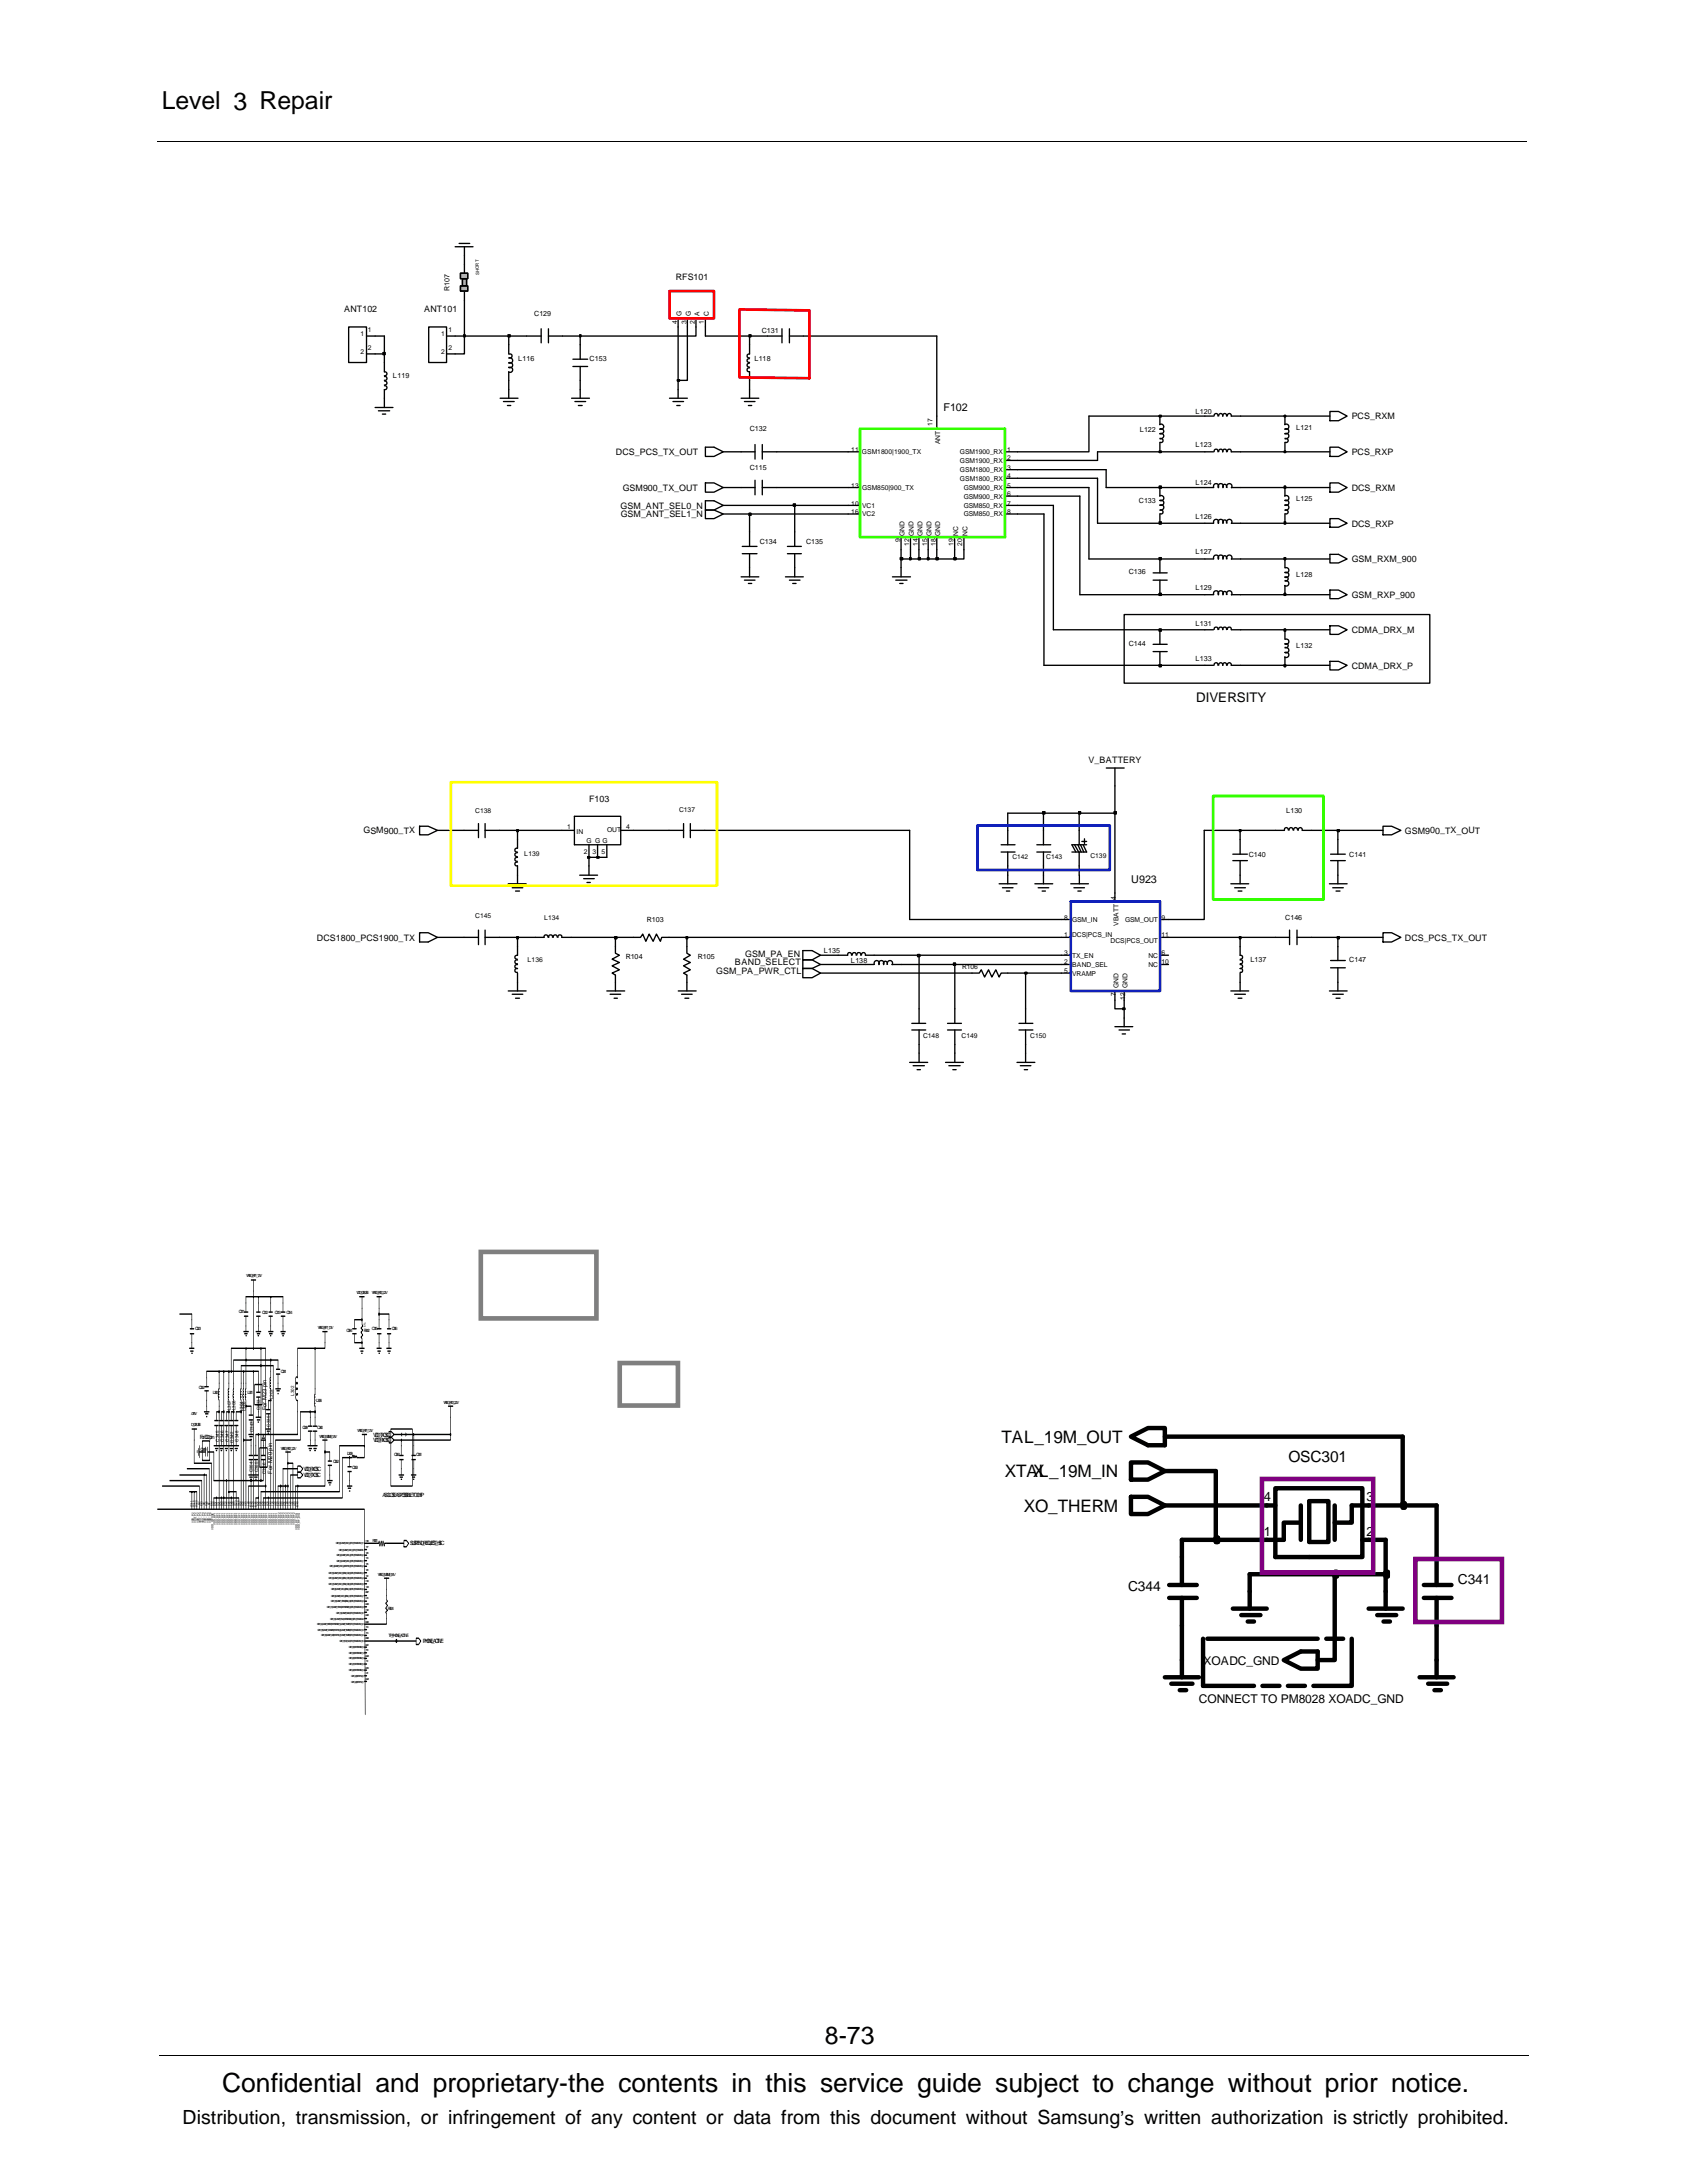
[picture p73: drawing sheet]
<svg xmlns="http://www.w3.org/2000/svg" width="216mm" height="279mm" viewBox="0 0 216 279" stroke-linecap="round" stroke-linejoin="round" font-family="sans-serif">
<defs><g id="words">
<text font-size="3.4" x="28.4" y="267.7">Confidential and proprietary-the contents in this service guide subject to change without prior notice.</text>
<g font-size="3.2">
<text x="20.7" y="14">Level 3 Repair</text>
<text x="105.6" y="261.6">8-73</text>
</g>
<text font-size="2.5" x="23.4" y="271.9">Distribution, transmission, or infringement of any content or data from this document without Samsung’s written authorization is strictly prohibited.</text>
<g font-size="2.2">
<text x="128.2" y="184.7">TAL_19M_OUT</text>
<text x="128.6" y="189.1">XTAXL_19M_IN</text>
<text x="131" y="193.5">XO_THERM</text>
</g>
<text font-size="2" x="164.9" y="187.2">OSC301</text>
<g font-size="1.8">
<text x="144.4" y="203.7">C344</text>
<text x="186.6" y="202.7">C341</text>
</g>
<g font-size="1.7">
<text x="153.1" y="89.9">DIVERSITY</text>
<text x="161.8" y="196.5">1</text>
<text x="161.8" y="192.1">4</text>
<text x="174.9" y="192.1">3</text>
<text x="174.9" y="196.5">2</text>
</g>
<g font-size="1.5">
<text x="154" y="213">XOADC_GND</text>
<text x="153.4" y="218">CONNECT TO PM8028 XOADC_GND</text>
</g>
<g font-size="1.4">
<text x="120.8" y="52.7">F102</text>
<text x="144.8" y="113">U923</text>
</g>
<g font-size="1.1">
<text x="86.5" y="35.8">RFS101</text>
<text x="44" y="40">ANT102</text>
<text x="54.3" y="40">ANT101</text>
<text x="173" y="53.7">PCS_RXM</text>
<text x="78.8" y="58.3">DCS_PCS_TX_OUT</text>
<text x="173" y="58.2">PCS_RXP</text>
<text x="79.4" y="65.1">GSM_ANT_SEL0_N</text>
<text x="79.7" y="62.8">GSM900_TX_OUT</text>
<text x="173" y="62.8">DCS_RXM</text>
<text x="79.4" y="66.2">GSM_ANT_SEL1_N</text>
<text x="173" y="67.4">DCS_RXP</text>
<text x="173" y="72">GSM_RXM_900</text>
<text x="173" y="76.5">GSM_RXP_900</text>
<text x="173" y="81">CDMA_DRX_M</text>
<text x="173" y="85.6">CDMA_DRX_P</text>
<text x="139.3" y="97.6">V_BATTERY</text>
<text x="46.5" y="106.7">GSM900_TX</text>
<text x="75.4" y="102.7">F103</text>
<text x="179.8" y="106.7">GSM900_TX_OUT</text>
<text x="40.6" y="120.4">DCS1800_PCS1900_TX</text>
<text x="91.7" y="124.7">GSM_PA_PWR_CTL</text>
<text x="94.1" y="123.5">BAND_SELECT</text>
<text x="95.4" y="122.4">GSM_PA_EN</text>
<text x="179.8" y="120.4">DCS_PCS_TX_OUT</text>
</g>
<g font-size=".9">
<text x="57.5" y="37.3" transform="rotate(-90 57.5 37.3)">R107</text>
<text x="68.4" y="40.4">C129</text>
<text x="86.7" y="41.5" transform="rotate(-90 86.7 41.5)">4</text>
<text x="87.2" y="40.4" transform="rotate(-90 87.2 40.4)">G</text>
<text x="87.8" y="41.5" transform="rotate(-90 87.8 41.5)">3</text>
<text x="88.4" y="40.4" transform="rotate(-90 88.4 40.4)">G</text>
<text x="88.9" y="41.5" transform="rotate(-90 88.9 41.5)">2</text>
<text x="89.5" y="40.4" transform="rotate(-90 89.5 40.4)">A</text>
<text x="90.1" y="41.5" transform="rotate(-90 90.1 41.5)">1</text>
<text x="90.7" y="40.4" transform="rotate(-90 90.7 40.4)">C</text>
<text x="46.1" y="45.3">2</text>
<text x="46.1" y="43">1</text>
<text x="47.1" y="44.7">2</text>
<text x="47.1" y="42.5">1</text>
<text x="56.5" y="43">1</text>
<text x="56.5" y="45.3">2</text>
<text x="57.4" y="42.5">1</text>
<text x="57.4" y="44.7">2</text>
<text x="66.3" y="46.2">L116</text>
<text x="75.5" y="46.2">C153</text>
<text x="96.5" y="46.2">L118</text>
<text x="97.5" y="42.7">C131</text>
<text x="50.3" y="48.4">L119</text>
<text x="153" y="53">L120</text>
<text x="95.9" y="55.1">C132</text>
<text x="108.9" y="57.8">11</text>
<text x="110.3" y="58.2">GSM1800|1900_TX</text>
<text x="119.3" y="54.5" transform="rotate(-90 119.3 54.5)">17</text>
<text x="120.3" y="56.9" transform="rotate(-90 120.3 56.9)">ANT</text>
<text x="122.8" y="59.3">GSM1900_RX</text>
<text x="122.8" y="58.2">GSM1900_RX</text>
<text x="128.9" y="58.9">2</text>
<text x="128.9" y="57.8">1</text>
<text x="145.9" y="55.3">L122</text>
<text x="153" y="57.2">L123</text>
<text x="165.9" y="55">L121</text>
<text x="95.9" y="60.1">C115</text>
<text x="108.9" y="64.7">10</text>
<text x="108.9" y="65.8">16</text>
<text x="108.9" y="62.4">13</text>
<text x="110.3" y="62.7">GSM850|900_TX</text>
<text x="110.3" y="65">VC1</text>
<text x="122.8" y="61.5">GSM1800_RX</text>
<text x="122.9" y="60.4">GSM1800_RX</text>
<text x="123.3" y="65">GSM850_RX</text>
<text x="123.3" y="62.7">GSM900_RX</text>
<text x="123.3" y="63.8">GSM900_RX</text>
<text x="128.9" y="64.7">7</text>
<text x="128.9" y="61.2">4</text>
<text x="128.9" y="60.1">3</text>
<text x="128.9" y="62.4">5</text>
<text x="128.9" y="65.8">8</text>
<text x="128.9" y="63.5">6</text>
<text x="145.8" y="64.3">C133</text>
<text x="153" y="62.1">L124</text>
<text x="165.9" y="64.2">L125</text>
<text x="97.2" y="69.6">C134</text>
<text x="103.2" y="69.6">C135</text>
<text x="110.3" y="66.1">VC2</text>
<text x="115.2" y="69.4" transform="rotate(-90 115.2 69.4)">9</text>
<text x="115.8" y="68.6" transform="rotate(-90 115.8 68.6)">GND</text>
<text x="116.4" y="69.9" transform="rotate(-90 116.4 69.9)">12</text>
<text x="116.9" y="68.6" transform="rotate(-90 116.9 68.6)">GND</text>
<text x="117.5" y="69.9" transform="rotate(-90 117.5 69.9)">14</text>
<text x="118" y="68.6" transform="rotate(-90 118 68.6)">GND</text>
<text x="118.7" y="69.9" transform="rotate(-90 118.7 69.9)">15</text>
<text x="119.2" y="68.6" transform="rotate(-90 119.2 68.6)">GND</text>
<text x="119.8" y="69.9" transform="rotate(-90 119.8 69.9)">18</text>
<text x="120.3" y="68.6" transform="rotate(-90 120.3 68.6)">GND</text>
<text x="122" y="69.9" transform="rotate(-90 122 69.9)">19</text>
<text x="122.6" y="68.6" transform="rotate(-90 122.6 68.6)">NC</text>
<text x="123.1" y="69.9" transform="rotate(-90 123.1 69.9)">20</text>
<text x="123.3" y="66.1">GSM850_RX</text>
<text x="123.8" y="68.6" transform="rotate(-90 123.8 68.6)">NC</text>
<text x="153" y="66.4">L126</text>
<text x="153" y="70.9">L127</text>
<text x="144.5" y="73.5">C136</text>
<text x="153" y="75.5">L129</text>
<text x="165.9" y="73.8">L128</text>
<text x="144.5" y="82.6">C144</text>
<text x="153" y="80.1">L131</text>
<text x="165.9" y="82.9">L132</text>
<text x="153" y="84.6">L133</text>
<text x="60.8" y="104.1">C138</text>
<text x="72.6" y="106.1">1</text>
<text x="73.8" y="106.8">IN</text>
<text x="75.1" y="107.9">G G G</text>
<text x="77.7" y="106.5">OUT</text>
<text x="80.1" y="106.1">4</text>
<text x="86.9" y="103.9">C137</text>
<text x="164.6" y="104.1">L130</text>
<text x="67.1" y="109.6">L139</text>
<text x="74.7" y="109.3">2</text>
<text x="75.8" y="109.3">3</text>
<text x="77" y="109.3">5</text>
<text x="133.9" y="110">C143</text>
<text x="139.6" y="109.8">C139</text>
<text x="159.8" y="109.7">C140</text>
<text x="172.7" y="109.7">C141</text>
<text x="60.8" y="117.4">C145</text>
<text x="69.6" y="117.8">L134</text>
<text x="82.8" y="118">R103</text>
<text x="136.2" y="117.7">8</text>
<text x="136.2" y="120">1</text>
<text x="137.2" y="118">GSM_IN</text>
<text x="137.2" y="120">DCS|PCS_IN</text>
<text x="142.8" y="115.2" transform="rotate(-90 142.8 115.2)">4</text>
<text x="143.1" y="118.5" transform="rotate(-90 143.1 118.5)">VBATT</text>
<text x="144" y="118">GSM_OUT</text>
<text x="148.6" y="117.7">9</text>
<text x="148.6" y="120">11</text>
<text x="164.5" y="117.7">C146</text>
<text x="67.5" y="123.1">L136</text>
<text x="80.1" y="122.7">R104</text>
<text x="89.3" y="122.7">R105</text>
<text x="105.4" y="122">L135</text>
<text x="108.9" y="123.3">L138</text>
<text x="123.1" y="124.1">R106</text>
<text x="136.2" y="122.3">3</text>
<text x="136.2" y="124.5">5</text>
<text x="136.2" y="123.4">2</text>
<text x="137.2" y="122.6">TX_EN</text>
<text x="137.2" y="124.9">VRAMP</text>
<text x="137.2" y="123.8">BAND_SEL</text>
<text x="142.1" y="120.7">DCS|PCS_OUT</text>
<text x="147" y="123.8">NC</text>
<text x="147" y="122.6">NC</text>
<text x="148.6" y="123.4">10</text>
<text x="148.6" y="122.3">6</text>
<text x="160" y="123.1">L137</text>
<text x="172.7" y="123.1">C147</text>
<text x="142.8" y="127.5" transform="rotate(-90 142.8 127.5)">7</text>
<text x="143.1" y="126.5" transform="rotate(-90 143.1 126.5)">GND</text>
<text x="144" y="128" transform="rotate(-90 144 128)">12</text>
<text x="144.3" y="126.5" transform="rotate(-90 144.3 126.5)">GND</text>
<text x="118.2" y="132.8">C148</text>
<text x="123.1" y="132.8">C149</text>
<text x="131.8" y="132.8">C150</text>
</g>
<text font-size=".8" x="129.6" y="110">C142</text>
<g font-size=".7">
<text x="25.6" y="184.1">ForE22pin</text>
<text x="34.1" y="180.5" transform="rotate(-90 34.1 180.5)">For M23 pin</text>
<text x="47.8" y="184.6">VDD_RXOC</text>
<text x="47.8" y="183.9">VDD_TXOSC</text>
<text x="49.3" y="184.6">S</text>
<text x="34.8" y="188.6" transform="rotate(-90 34.8 188.6)">For M20 pin</text>
<text x="38.8" y="188.3">VDD_RXOC</text>
<text x="38.8" y="189.1">VDD_TXOSC</text>
<text x="40.3" y="188.3">S</text>
<text x="48.9" y="191.6">ASCLOSEASPOSLTCIP</text>
<text x="51.6" y="191.6">SIBEOH</text>
<text x="52.5" y="197.8">SUSPEND_REQETHIC</text>
<text x="54.8" y="197.8">US_S</text>
<text x="54.1" y="210.3">PHOEATE</text>
<text x="54.8" y="210.3">N_CIV</text>
</g>
<g font-size=".6">
<text x="61.3" y="35.2" transform="rotate(-90 61.3 35.2)">SHORT</text>
<text x="25" y="170.3">C323</text>
<text x="30.6" y="168">C311</text>
<text x="33.5" y="168.2">C312</text>
<text x="35.2" y="168.2">C313</text>
<text x="36.7" y="168.2">C314</text>
<text x="44.3" y="170.5">C394</text>
<text x="46.6" y="170.5">R342</text>
<text x="47.6" y="170.2">C315</text>
<text x="50.1" y="170.2">C316</text>
<text x="25.4" y="177.8">C332</text>
<text x="27.2" y="178.4">L300</text>
<text x="31.7" y="178.5">L301</text>
<text x="35" y="179.1" transform="rotate(-90 35 179.1)">L303</text>
<text x="35.9" y="175.8">C331</text>
<text x="37.7" y="178.6" transform="rotate(-90 37.7 178.6)">L302</text>
<text x="40.5" y="179.5">L306</text>
<text x="25.7" y="185.7">C4</text>
<text x="25.8" y="185.7">39</text>
<text x="28" y="184.5" transform="rotate(-90 28 184.5)">C345</text>
<text x="28.7" y="184.5" transform="rotate(-90 28.7 184.5)">C346</text>
<text x="29.3" y="184.5" transform="rotate(-90 29.3 184.5)">C347</text>
<text x="29.5" y="180.5" transform="rotate(-90 29.5 180.5)">L307</text>
<text x="29.9" y="184.7" transform="rotate(-90 29.9 184.7)">C342</text>
<text x="30.1" y="180.5" transform="rotate(-90 30.1 180.5)">L308</text>
<text x="30.5" y="184.5" transform="rotate(-90 30.5 184.5)">C348</text>
<text x="31.1" y="180.6" transform="rotate(-90 31.1 180.6)">L304</text>
<text x="31.5" y="180.6" transform="rotate(-90 31.5 180.6)">L305</text>
<text x="32.4" y="183.3" transform="rotate(-90 32.4 183.3)">C343</text>
<text x="33.3" y="180.5" transform="rotate(-90 33.3 180.5)">C333</text>
<text x="34.6" y="182.6" transform="rotate(-90 34.6 182.6)">C335</text>
<text x="38.7" y="182.9">C339</text>
<text x="40.6" y="182.9">C340</text>
<text x="32.4" y="188.4" transform="rotate(-90 32.4 188.4)">C354</text>
<text x="33" y="188.4" transform="rotate(-90 33 188.4)">C355</text>
<text x="34" y="188.6" transform="rotate(-90 34 188.6)">C356</text>
<text x="42.6" y="187.3">C352</text>
<text x="44.4" y="186.2">L309</text>
<text x="45.1" y="188">C353</text>
<text x="50.4" y="186.4">C350</text>
<text x="53.3" y="186.4">C351</text>
<text x="49.6" y="206">R304</text>
<text x="49.7" y="209.5">TP_PHONE_ACTIVE</text>
</g>
<g font-size=".5">
<text x="31.5" y="163.4">VREGR11V</text>
<text x="32.2" y="163.4">_F_.3</text>
<text x="45.6" y="165.7">VDD_QUE VREG_RF2_2.2V</text>
<text x="46.4" y="165.7">FS</text>
<text x="40.7" y="170.1">VREG_RF1_1.3V</text>
<text x="56.7" y="179.7">VREG_RF2_2.2V</text>
<text x="24.4" y="181.1">.075V</text>
<text x="24.5" y="182.6">D_QFUSE</text>
<text x="35.9" y="185.5">VREG_RF2_2.2V</text>
<text x="40.8" y="184">VREG_MM_.8</text>
<text x="41.8" y="184">SE1V</text>
<text x="45.7" y="183.3">VREG_RF1_1.3V</text>
<text x="47.7" y="197.4">R301</text>
<text x="48.3" y="201.7">VREG_MM_.8</text>
<text x="49.3" y="201.7">SE1V</text>
</g>
<g font-size=".4">
<text x="46.8" y="169.8" transform="rotate(-90 46.8 169.8)">5%</text>
<text x="24.6" y="192.8" transform="rotate(-90 24.6 192.8)">W11</text>
<text x="24.8" y="195" transform="rotate(-90 24.8 195)">VDD_P2</text>
<text x="25" y="192.8" transform="rotate(-90 25 192.8)">W15</text>
<text x="25.3" y="192.8" transform="rotate(-90 25.3 192.8)">W20</text>
<text x="25.4" y="195" transform="rotate(-90 25.4 195)">VDD_P2</text>
<text x="25.6" y="192.7" transform="rotate(-90 25.6 192.7)">D7</text>
<text x="25.8" y="195" transform="rotate(-90 25.8 195)">VDD_P3</text>
<text x="25.9" y="192.8" transform="rotate(-90 25.9 192.8)">E13</text>
<text x="26.1" y="195" transform="rotate(-90 26.1 195)">VDD_P4</text>
<text x="26.2" y="192.7" transform="rotate(-90 26.2 192.7)">A8</text>
<text x="26.6" y="192.8" transform="rotate(-90 26.6 192.8)">P20</text>
<text x="26.7" y="195" transform="rotate(-90 26.7 195)">VDD_P5</text>
<text x="26.9" y="192.7" transform="rotate(-90 26.9 192.7)">B7</text>
<text x="27" y="195" transform="rotate(-90 27 195)">VDD_P6</text>
<text x="27.2" y="192.8" transform="rotate(-90 27.2 192.8)">K14</text>
<text x="27.3" y="195.8" transform="rotate(-90 27.3 195.8)">VDD_QFUSE</text>
<text x="27.5" y="192.8" transform="rotate(-90 27.5 192.8)">B20</text>
<text x="27.8" y="192.8" transform="rotate(-90 27.8 192.8)">B21</text>
<text x="28" y="195.2" transform="rotate(-90 28 195.2)">VDD_RF1</text>
<text x="28.1" y="192.8" transform="rotate(-90 28.1 192.8)">D21</text>
<text x="28.4" y="192.8" transform="rotate(-90 28.4 192.8)">D23</text>
<text x="28.7" y="192.8" transform="rotate(-90 28.7 192.8)">D24</text>
<text x="28.9" y="195.2" transform="rotate(-90 28.9 195.2)">VDD_RF1</text>
<text x="29" y="192.8" transform="rotate(-90 29 192.8)">E22</text>
<text x="29.4" y="192.8" transform="rotate(-90 29.4 192.8)">E26</text>
<text x="29.5" y="195.2" transform="rotate(-90 29.5 195.2)">VDD_RF1</text>
<text x="29.7" y="192.8" transform="rotate(-90 29.7 192.8)">F26</text>
<text x="30" y="192.8" transform="rotate(-90 30 192.8)">G20</text>
<text x="30.2" y="195.2" transform="rotate(-90 30.2 195.2)">VDD_RF1</text>
<text x="30.3" y="192.8" transform="rotate(-90 30.3 192.8)">G23</text>
<text x="30.7" y="192.8" transform="rotate(-90 30.7 192.8)">G26</text>
<text x="30.8" y="195.2" transform="rotate(-90 30.8 195.2)">VDD_RF1</text>
<text x="31" y="192.8" transform="rotate(-90 31 192.8)">H20</text>
<text x="31.3" y="192.8" transform="rotate(-90 31.3 192.8)">H22</text>
<text x="31.4" y="195.2" transform="rotate(-90 31.4 195.2)">VDD_RF1</text>
<text x="31.6" y="192.8" transform="rotate(-90 31.6 192.8)">K19</text>
<text x="31.9" y="192.8" transform="rotate(-90 31.9 192.8)">L29</text>
<text x="32.1" y="195.2" transform="rotate(-90 32.1 195.2)">VDD_RF1</text>
<text x="32.2" y="192.8" transform="rotate(-90 32.2 192.8)">M20</text>
<text x="32.5" y="192.8" transform="rotate(-90 32.5 192.8)">M23</text>
<text x="32.7" y="195.2" transform="rotate(-90 32.7 195.2)">VDD_RF1</text>
<text x="32.9" y="192.8" transform="rotate(-90 32.9 192.8)">M25</text>
<text x="33.1" y="192.8" transform="rotate(-90 33.1 192.8)">P25</text>
<text x="33.5" y="192.8" transform="rotate(-90 33.5 192.8)">P26</text>
<text x="33.7" y="195.2" transform="rotate(-90 33.7 195.2)">VDD_RF1</text>
<text x="33.8" y="192.8" transform="rotate(-90 33.8 192.8)">P28</text>
<text x="34.1" y="192.8" transform="rotate(-90 34.1 192.8)">R26</text>
<text x="34.4" y="192.8" transform="rotate(-90 34.4 192.8)">R28</text>
<text x="34.6" y="195.2" transform="rotate(-90 34.6 195.2)">VDD_RF1</text>
<text x="34.8" y="192.8" transform="rotate(-90 34.8 192.8)">T19</text>
<text x="35.1" y="192.8" transform="rotate(-90 35.1 192.8)">T25</text>
<text x="35.4" y="192.8" transform="rotate(-90 35.4 192.8)">U20</text>
<text x="35.5" y="195.2" transform="rotate(-90 35.5 195.2)">VDD_RF1</text>
<text x="35.7" y="192.8" transform="rotate(-90 35.7 192.8)">E23</text>
<text x="36" y="192.8" transform="rotate(-90 36 192.8)">E24</text>
<text x="36.2" y="195.2" transform="rotate(-90 36.2 195.2)">VDD_RF2</text>
<text x="36.3" y="192.8" transform="rotate(-90 36.3 192.8)">K22</text>
<text x="36.6" y="192.8" transform="rotate(-90 36.6 192.8)">K25</text>
<text x="36.8" y="195.2" transform="rotate(-90 36.8 195.2)">VDD_RF2</text>
<text x="36.9" y="192.8" transform="rotate(-90 36.9 192.8)">L28</text>
<text x="37.3" y="192.8" transform="rotate(-90 37.3 192.8)">T20</text>
<text x="37.4" y="195.2" transform="rotate(-90 37.4 195.2)">VDD_RF2</text>
<text x="37.6" y="192.8" transform="rotate(-90 37.6 192.8)">V25</text>
<text x="37.9" y="192.8" transform="rotate(-90 37.9 192.8)">H19</text>
<text x="38.2" y="192.8" transform="rotate(-90 38.2 192.8)">M19</text>
<text x="38.4" y="195.9" transform="rotate(-90 38.4 195.9)">VDD_RF_DIG</text>
<text x="43" y="197.7">GPIO_0|CAM_AA0T_RCDT_1</text>
<text x="43.9" y="197.7">IFDT_|EMTAEAA1</text>
<text x="46.8" y="197.3">W6</text>
<text x="46.9" y="197.3">1</text>
<text x="42.1" y="202.1">GPIO_6|CAM_AA6B_S_|EMTAEAA4</text>
<text x="42.1" y="201.4">GPIO_5|CAM_AA5B_S_|EMTAEAA3</text>
<text x="42.1" y="202.8">GPIO_7|CAM_AA7B_S_|EMTAEAA5</text>
<text x="42.2" y="200.6">GPIO_4|CAMIF_DATA_4|KEYPAD_5|ETM_TRACEDATA_2</text>
<text x="42.4" y="203.6">GPIO_8|CAM_AA8B_6T_RCDT_</text>
<text x="43" y="202.1">IFDT_|EI2C5NT_RCDT_</text>
<text x="43" y="201.4">IFDT_|EI2C4NT_RCDT_</text>
<text x="43" y="202.8">IFDT_|EI2C6NT_RCDT_</text>
<text x="43.1" y="199.2">GPIO_2|CAM_AA2T_RCDT_</text>
<text x="43.1" y="199.9">GPIO_3|CAM_AA3T_RCDT_</text>
<text x="43.3" y="203.6">IFDT_|EI2A|EMTAEAA6</text>
<text x="43.4" y="198.5">GIO1AIFDT_|EMTAET</text>
<text x="43.5" y="198.5">P_|CM_AA1T_RCCL</text>
<text x="44" y="199.2">IFDT_|EMTAEAA0</text>
<text x="44" y="199.9">IFDT_|EMTAEAA1</text>
<text x="46.7" y="203.9">AB27</text>
<text x="46.8" y="202.5">W4</text>
<text x="46.8" y="199.6">Y14</text>
<text x="46.8" y="200.3">Y16</text>
<text x="46.8" y="198.1">Y17</text>
<text x="46.8" y="201.8">Y12</text>
<text x="46.8" y="201.1">Y20</text>
<text x="46.8" y="198.8">Y29</text>
<text x="46.8" y="203.2">Y28</text>
<text x="46.9" y="202.5">1</text>
<text x="40.6" y="208">GIO1|CM_EE|KYES7NAIFTE1T_RCDT_2</text>
<text x="40.6" y="208.7">GPIO_15|CAM_TNB|KYA_|CM_IMR|EMTAEAA1</text>
<text x="40.7" y="208">P_4AIFRSTESNE_|CM_IMR|EMTAEAA1</text>
<text x="41.1" y="209.4">GPIO_16|CAM_C|KYA_|CM_IMR|EMTAEAA1</text>
<text x="41.7" y="208.7">IFSADYEPD6AIFTE2T_RCDT_3</text>
<text x="41.8" y="205.8">GIO1|CM_SN|KYES5NT_RCDT_</text>
<text x="42" y="205.8">P_1AIFHYCESNE_|EMTAEAA9</text>
<text x="42.1" y="209.4">IFXEEPD7AIFTE3T_RCDT_4</text>
<text x="42.2" y="207.3">GPIO_13|CAM_CKESNE_|EMTAEL</text>
<text x="42.3" y="205.1">GPIO_10|CAM_SN|EI2A|EMTAEAA8</text>
<text x="42.4" y="204.4">GPIO_9|CAM_AA9B_7T_RCDT_</text>
<text x="43" y="206.5">GPIO_12|CAM_CKT_RCDT_0</text>
<text x="43.3" y="207.3">IFPL|KYES6NT_RCCK</text>
<text x="43.3" y="204.4">IFDT_|EI2A|EMTAEAA7</text>
<text x="43.4" y="205.1">IFVYCB_8T_RCDT_</text>
<text x="44.1" y="206.5">IFML|EMTAEAA1</text>
<text x="46.7" y="205.4">AA29</text>
<text x="46.7" y="206.9">AA28</text>
<text x="46.7" y="207.7">AC26</text>
<text x="46.7" y="209.8">AB26</text>
<text x="46.8" y="206.2">W2</text>
<text x="46.8" y="204.7">U13</text>
<text x="46.8" y="209.1">T13</text>
<text x="46.8" y="208.4">T14</text>
<text x="46.9" y="206.2">1</text>
<text x="43.4" y="210.2">GPIO_17|GP_CLK|ETM_TRACEDATA_15</text>
<text x="44.6" y="211">GPIO_18|KEYSENSE0_N</text>
<text x="44.6" y="212.4">GPIO_20|KEYSENSE2_N</text>
<text x="44.6" y="211.7">GPIO_19|KEYSENSE1_N</text>
<text x="44.6" y="213.1">GPIO_21|KEYSENSE3_N</text>
<text x="44.6" y="213.9">GPIO_22|KEYSENSE4_N</text>
<text x="45" y="214.6">GPIO_23|KEYPAD_0</text>
<text x="45" y="215.3">GPIO_24|KEYPAD_1</text>
<text x="46.7" y="213.6">AC19</text>
<text x="46.7" y="210.6">AC21</text>
<text x="46.7" y="212">AC20</text>
<text x="46.7" y="215">AC22</text>
<text x="46.8" y="214.3">U11</text>
<text x="46.8" y="211.3">T10</text>
<text x="46.9" y="212.7">T9</text>
</g>
</g></defs>
<path d="M20.2 18.1h175.3M20.4 263h175.3" fill="none" stroke="#000" stroke-width=".13"/>
<g fill="none" stroke="#000" stroke-width=".17">
<path d="M141.6 98.3h2.3M142.7 98.3v2.3M53.7 119.4h1.1l1.2 .6-1.2 .6h-1.1zM53.7 105.7h1.1l1.2 .6-1.2 .5h-1.1zM59.4 120h1.8M59.4 106.3h1.8M61.2 105.4v1.8M61.2 119v1.9M62.1 120h1.8M62.1 106.3h1.8M62.1 105.4v1.8M62.1 119v1.9"/>
<path d="M65 113.1h2.3M65.6 113.6h1.3M66 114h.5M66.2 110.3a.25 .25 0 0 0-.3 .3 .25 .25 0 0 0 .3 .2M66.2 109.1a.26 .26 0 0 0-.3 .3 .26 .26 0 0 0 .3 .2M66.2 109.7a.25 .25 0 0 0-.3 .2 .25 .25 0 0 0 .2 .3h.1M66.2 107.4v1.2a.26 .26 0 0 0-.3 .2 .26 .26 0 0 0 .3 .3M66.2 110.8v2.3M68.5 120h1.1M70.1 120a.25 .25 0 0 0-.2-.3 .25 .25 0 0 0-.3 .3M70.7 120a.24 .24 0 0 0-.3-.3 .24 .24 0 0 0-.2 .3M71.3 120a.26 .26 0 0 0-.3-.3 .26 .26 0 0 0-.2 .3"/>
<path d="M71.4 120a.26 .26 0 0 1 .3-.4 .26 .26 0 0 1 .2 .4h1.2M71.9 106.3h1.6M73.5 104.5h5.9v3.6h-5.9zM74.2 112h2.3M74.7 112.5h1.4M75.1 112.9h.4M75.4 108.1v1.6M75.4 110.8v1.2M76.5 108.1v1.6M77.7 108.1v1.6M79.4 106.3h1.6M81 120h1l.3-.5 .4 1 .4-1 .5 1 .4-1 .5 1 .2-.5h.9"/>
<path d="M85.6 106.3h1.9M87.5 105.4v1.8M88.3 106.3h1.9M88.3 105.4v1.8M127.9 113.1h2.3M128.1 109.1h1.8M128.1 108.1h1.8M128.3 113.6h1.3M128.8 114h.4M129 106.3v1.8M129 109.1v1.7M129 112v1.1"/>
<path d="M132.4 113.1h2.3M132.7 108.1h1.8M132.7 109.1h1.8M132.9 113.6h1.3M133.4 114h.4M133.5 106.3v1.8M133.5 109.1v1.7M133.5 112v1.1M135.8 120h1.2M135.8 117.7h1.2M137 113.1h2.3M137.4 113.6h1.4"/>
<path d="M137.5 108.1l.5 1M137.9 114h.5M137.9 108.1l.5 1M138.1 106.3v1.8M138.1 109.1v1.7M138.1 112v1.1M138.3 108.1l.4 1M138.5 107.7h.6M138.6 108.1l.5 1h-1.9M138.8 107.4v.5M139.1 108.1h-1.9l.5 1M142.7 114.3v1.1"/>
<path d="M148.5 120h1M148.5 117.7h1M157.5 113.1h2.3M157.8 109.3h1.8M157.8 110.2h1.8M158 113.6h1.4M158.5 114h.4M158.7 107.4v1.9M158.7 110.2v2.9M163.3 106.3h1.1M163.3 120h1.7M164.9 106.2a.27 .27 0 0 0-.2-.3 .27 .27 0 0 0-.3 .1v.3"/>
<path d="M165 119v1.9M165.5 106.2l-.1-.2-.2-.1-.2 .1v.3M166 120h1.9M166 119v1.9M166.1 106.2l-.1-.2-.2-.1-.2 .1v.3M166.2 106.3l-.1-.1a.27 .27 0 0 1 .3-.3 .27 .27 0 0 1 .3 .3l-.1 .1M166.7 106.3h1.2M170.1 113.1h2.3M170.3 110.2h1.9M170.3 109.3h1.9M170.6 113.6h1.3M171 114h.5"/>
<path d="M171.2 107.4v1.9M171.2 110.2v2.9M177 119.4h1.1l1.2 .6-1.2 .6h-1.1zM177 105.7h1.1l1.2 .6-1.2 .5h-1.1zM65 126.8h2.3M65.6 127.3h1.3M66 127.8h.5M66.2 124a.25 .25 0 0 0-.3 .2 .25 .25 0 0 0 .3 .2M66.2 122.9a.25 .25 0 0 0-.3 .2 .25 .25 0 0 0 .3 .2M66.2 123.5a.26 .26 0 0 0-.3 .2 .26 .26 0 0 0 .3 .3M66.2 122.3a.26 .26 0 0 0-.3 .2 .26 .26 0 0 0 .3 .3M66.2 121.2v1.1"/>
<path d="M66.2 124.5v2.3M77.7 126.8h2.2M78.1 127.3h1.3M78.6 127.8h.4M78.8 121.2v.8l.5 .3-1 .5 1 .4-1 .4 1 .5-1 .4 .5 .3v2M86.8 126.8h2.3M87.2 127.3h1.4M87.7 127.8h.5M87.9 121.2v.8l.4 .3-.8 .5 .8 .4-.8 .4 .8 .5-.8 .4 .4 .3v2M102.7 124h1.2l1.1 .5-1.1 .6h-1.2zM102.7 122.9h1.2l1.1 .5-1.1 .6h-1.2zM102.7 121.7h1.2l1.1 .6-1.1 .6h-1.2z"/>
<path d="M107.3 122.3h1.2a.26 .26 0 0 1 .1-.3 .26 .26 0 0 1 .2-.1l.2 .4M109.1 122.2a.25 .25 0 0 1 .2-.3 .25 .25 0 0 1 .3 .4M109.7 122.2a.25 .25 0 0 1 .2-.3 .25 .25 0 0 1 .3 .4M110.3 122.2a.25 .25 0 0 1 .2-.3 .25 .25 0 0 1 .2 .4M110.8 122.3h1.1M110.8 123.4h1.1M111.9 123.4a.34 .34 0 0 1 .4-.5 .34 .34 0 0 1 .2 .6M112.5 123.4a.34 .34 0 0 1 .3-.5 .34 .34 0 0 1 .3 .6M113.1 123.4a.26 .26 0 0 1 .2-.4 .26 .26 0 0 1 .2 .4M113.6 123.4a.34 .34 0 0 1 .3-.5 .34 .34 0 0 1 .3 .6M114.2 123.4h1.1M116.4 136h2.3"/>
<path d="M116.7 131h1.8M116.7 131.8h1.8M116.9 136.4h1.4M117.4 136.9h.4M117.6 122.3v8.7M117.6 131.8v4.2M121 136h2.3M121.3 131h1.7M121.3 131.8h1.7M121.4 136.4h1.5M121.9 136.9h.5M122.2 123.4v7.6"/>
<path d="M122.2 131.8v4.2M124.4 124.5h.9l.3-.4 .4 1 .5-1 .4 1 .5-1 .5 1 .2-.6h.9M130.2 136h2.2M130.4 131.8h1.8M130.4 131h1.8M130.6 136.4h1.3M131.1 136.9h.4M131.3 124.5v6.5M131.3 131.8v4.2M135.8 122.3h1.2M135.8 124.5h1.2M135.8 123.4h1.2"/>
<path d="M142.7 126.8v2.3h1.2v2.3M142.7 131.4h2.3M143.2 131.8h1.3M143.6 132.3h.4M143.9 126.8v1.2M148.5 123.4h1M148.5 122.3h1M157.5 126.8h2.3M158 127.3h1.4M158.5 127.8h.4M158.7 124h.1a.25 .25 0 0 1 .2 .2 .25 .25 0 0 1-.3 .2M158.7 122.9a.24 .24 0 0 1 .3 .2 .24 .24 0 0 1-.3 .2"/>
<path d="M158.7 122.3a.25 .25 0 0 1 .3 .2 .25 .25 0 0 1-.3 .3M158.7 123.5a.26 .26 0 0 1 .3 .2 .26 .26 0 0 1-.3 .3M158.7 121.2v1.1M158.7 124.5v2.3M170.1 126.8h2.3M170.3 123.9h1.9M170.3 122.9h1.9M170.6 127.3h1.3M171 127.8h.5M171.2 121.2v1.7M171.2 123.9v2.9"/>
</g>
<path d="M137 115.4h11.5v11.4h-11.5z" fill="none" stroke="#0b21ff" stroke-width=".34"/>
<path d="M143.7 129h.3v.2h-.3z" fill="#c3c3c3"/>
<path d="M105 124.5h19.4M129 124.5h2.3M143.7 129h.3v.2h-.3zM143.9 128v1.1" fill="none" stroke="#000" stroke-width=".17"/>
<path d="M131.2 124.5h.2v.1h-.2z" fill="#c3c3c3"/>
<path d="M105 123.4h5.8M115.3 123.4h6.9M131.2 124.5h.2v.1h-.2zM131.3 124.5h4.5" fill="none" stroke="#000" stroke-width=".17"/>
<path d="M122 123.3h.3v.2h-.3z" fill="#c3c3c3"/>
<path d="M105 122.3h2.3M111.9 122.3h5.7M122 123.3h.3v.2h-.3M122 123.3h.3v.2h-.3zM122.2 123.4h13.6" fill="none" stroke="#000" stroke-width=".17"/>
<path d="M117.4 122.2h.3v.2h-.3z" fill="#c3c3c3"/>
<path d="M56 120h3.4M63.9 120h2.3v1.2M78.8 120v1.2M87.9 120v1.2M158.7 120v1.2M171.2 120v1.2M117.4 122.2h.3v.2h-.3zM117.6 122.3h18.2" fill="none" stroke="#000" stroke-width=".17"/>
<path d="M66.1 119.9h.2v.2h-.2z" fill="#c3c3c3"/>
<path d="M66.1 119.9h.2v.2h-.2zM66.1 119.9h.2v.2h-.2M66.2 120h2.3M73.1 120h5.7" fill="none" stroke="#000" stroke-width=".17"/>
<path d="M78.7 119.9h.2v.2h-.2z" fill="#c3c3c3"/>
<path d="M78.7 119.9h.2v.2h-.2M78.7 119.9h.2v.2h-.2zM78.8 120h2.2M85.6 120h2.3" fill="none" stroke="#000" stroke-width=".17"/>
<path d="M87.8 119.9h.2v.2h-.2z" fill="#c3c3c3"/>
<path d="M87.8 119.9h.2v.2h-.2zM87.8 119.9h.2v.2h-.2M87.9 120h47.9M149.5 120h9.2" fill="none" stroke="#000" stroke-width=".17"/>
<path d="M158.6 119.9h.2v.2h-.2z" fill="#c3c3c3"/>
<path d="M158.6 119.9h.2v.2h-.2zM158.6 119.9h.2v.2h-.2M158.7 120h4.6M167.9 120h3.3" fill="none" stroke="#000" stroke-width=".17"/>
<path d="M171.2 119.9h.2v.2h-.2z" fill="#c3c3c3"/>
<path d="M75.4 109.7v1.1M116.4 106.3v11.4h19.4M129 110.8v1.2M133.5 110.8v1.2M138.1 110.8v1.2M142.7 104.1v10.2M154.1 106.3v11.4h-4.6M171.2 119.9h.2v.2h-.2M171.2 119.9h.2v.2h-.2zM171.2 120h5.8" fill="none" stroke="#000" stroke-width=".17"/>
<path d="M75.2 109.6h.3v.2h-.3z" fill="#c3c3c3"/>
<path d="M75.2 109.6h.3v.2h-.3M75.2 109.6h.3v.2h-.3zM75.4 109.7h1.1" fill="none" stroke="#000" stroke-width=".17"/>
<path d="M76.4 109.6h.2v.2h-.2z" fill="#c3c3c3"/>
<path d="M56 106.3h3.4M63.9 106.3h2.3v1.1M76.4 109.6h.2v.2h-.2M76.4 109.6h.2v.2h-.2zM76.5 109.7h1.2M158.7 106.3v1.1M171.2 106.3v1.1" fill="none" stroke="#000" stroke-width=".17"/>
<path d="M66.1 106.2h.2v.2h-.2z" fill="#c3c3c3"/>
<path d="M66.1 106.2h.2v.2h-.2zM66.1 106.2h.2v.2h-.2M66.2 106.3h5.7M81 106.3h4.6M90.2 106.3h26.2M129 104.1v2.2M133.5 104.1v2.2M138.1 104.1v2.2M154.1 106.3h4.6" fill="none" stroke="#000" stroke-width=".17"/>
<path d="M158.6 106.2h.2v.2h-.2z" fill="#c3c3c3"/>
<path d="M158.6 106.2h.2v.2h-.2zM158.6 106.2h.2v.2h-.2M158.7 106.3h4.6M167.9 106.3h3.3" fill="none" stroke="#000" stroke-width=".17"/>
<path d="M171.2 106.2h.2v.2h-.2z" fill="#c3c3c3"/>
<path d="M129 104.1h4.5M171.2 106.2h.2v.2h-.2M171.2 106.2h.2v.2h-.2zM171.2 106.3h5.8" fill="none" stroke="#000" stroke-width=".17"/>
<path d="M133.5 103.9h.2v.3h-.2z" fill="#c3c3c3"/>
<path d="M133.5 103.9h.2v.3h-.2zM133.5 104.1h4.6" fill="none" stroke="#000" stroke-width=".17"/>
<path d="M138 103.9h.3v.3h-.3z" fill="#c3c3c3"/>
<path d="M138 103.9h.3v.3h-.3M138 103.9h.3v.3h-.3zM138.1 104.1h4.6" fill="none" stroke="#000" stroke-width=".17"/>
<path d="M142.6 103.9h.3v.3h-.3z" fill="#c3c3c3"/>
<g fill="none" stroke="#000" stroke-width=".17">
<path d="M59.4 33.9v1.1M59.4 37.3v1.1M44.6 41.8h2.3v4.6h-2.3zM46.9 45.3h1.1M46.9 43h1.1M48 52.2h2.3M48.4 52.6h1.5M48.9 53h.5M49.2 51v1.2M67.4 43h1.9M69.3 42.1v1.8M70.2 43h1.8"/>
<path d="M70.2 42.1v1.8M90.3 57.2h1.1l1.2 .6-1.2 .6h-1.1zM95.9 46.5a.26 .26 0 0 0-.3 .2 .26 .26 0 0 0 .3 .3M95.9 45.9a.24 .24 0 0 0-.3 .3 .24 .24 0 0 0 .3 .2M95.9 47.1a.25 .25 0 0 0-.3 .2 .25 .25 0 0 0 .3 .3v1.1M95.9 44.1v1.2a.26 .26 0 0 0-.3 .3 .26 .26 0 0 0 .3 .2M154.2 57.8h1.1M155.4 57.8a.25 .25 0 0 1 .2-.3 .25 .25 0 0 1 .3 .3M156 57.8a.26 .26 0 0 1 .2-.3 .26 .26 0 0 1 .3 .3M156.5 57.8a.25 .25 0 0 1 .2-.3 .25 .25 0 0 1 .3 .3M157.1 57.8a.25 .25 0 0 1 .2-.3 .25 .25 0 0 1 .3 .3h1.2M90.3 61.8h1.1l1.2 .6-1.2 .6h-1.1z"/>
<path d="M90.3 65.3h1.1l1.2 .5-1.2 .6h-1.1zM148.4 64.1a.34 .34 0 0 1 .5 .2 .34 .34 0 0 1-.4 .3M148.4 64.7a.34 .34 0 0 1 .5 .1 .34 .34 0 0 1-.3 .5h-.1M148.4 63.5a.33 .33 0 0 1 .5 .2 .33 .33 0 0 1-.4 .4M148.4 62.4v1.1M148.4 65.8v1.2M148.5 65.3a.25 .25 0 0 1 .3 .2 .25 .25 0 0 1-.3 .2M170.2 61.8h1.1l1.1 .6-1.1 .6h-1.1zM170.2 75.5h1.1l1.1 .6-1.1 .5h-1.1zM170.2 66.4h1.1l1.1 .6-1.1 .5h-1.1zM142.6 103.9h.3v.3h-.3zM142.7 100.6v3.5"/>
</g>
<path d="M59.2 35.7h.5v.9h-.5z" fill="#b3b3b3"/>
<path d="M59.2 35.7h.5v.9h-.5z" fill="none" stroke="#000" stroke-width=".17"/>
<path d="M58.9 36.6h1v.7h-1z" fill="#b3b3b3"/>
<path d="M58.9 36.6h1v.7h-1z" fill="none" stroke="#000" stroke-width=".17"/>
<path d="M58.9 35h1v.7h-1z" fill="#b3b3b3"/>
<g fill="none" stroke="#000" stroke-width=".17">
<path d="M58.3 31.6h2.2M58.8 31.2h1.3M58.9 35h1v.7h-1zM59.4 31.6v1.1M49.2 47.6a.26 .26 0 0 1 .3 .2 .26 .26 0 0 1-.3 .3M49.2 46.4v1.2M49.2 48.8h.2l.1 .2-.1 .2-.2 .1M49.2 48.2h.1a.26 .26 0 0 1 .2 .2 .26 .26 0 0 1-.1 .3h-.2M49.2 49.4a.25 .25 0 0 1 .3 .2 .25 .25 0 0 1-.3 .3v1.1M54.9 41.8h2.2v4.6h-2.2zM57.1 43h1.2M57.1 45.3h1.2"/>
<path d="M64 51h2.3M64.4 51.4h1.4M64.9 51.9h.5M65.1 44.1v1.2M65.1 47.6v1.1M65.1 49.9v1.1M65.1 46.4a.33 .33 0 0 1 .5 .4 .33 .33 0 0 1-.5 .2M65.1 45.8a.34 .34 0 0 1 .5 .4 .34 .34 0 0 1-.5 .2M65.1 47a.33 .33 0 0 1 .5 .4 .33 .33 0 0 1-.5 .2M65.2 45.3a.26 .26 0 0 1 .3 .1 .26 .26 0 0 1-.1 .4h-.2M73.2 51h2.2M73.3 46.9h1.9"/>
<path d="M73.3 46h1.9M73.6 51.4h1.4M74 51.9h.5M74.3 44.1v1.9M74.3 46.9v1.8M74.3 49.9v1.1M85.7 51h2.3M86.1 51.4h1.4M86.6 51.9h.4M86.8 40.7v1.1M86.8 49.9v1.1M88 40.7v1.1"/>
<path d="M89.1 40.7v1.1M90.3 40.7v1.1M94.8 57.8h1.8M94.8 51h2.3M95.3 51.4h1.3M95.8 51.9h.4M95.9 49.9v1.1M96.6 56.9v1.9M97.6 56.9v1.9M97.6 57.8h1.8M98.2 43h1.9M100.1 42.1v1.8"/>
<path d="M101 43h1.8M101 42.1v1.8M108.5 57.8h1.6M119.9 53.3v1.6M128.6 58.9h1.6M128.6 57.8h1.6M148.4 54.9a.33 .33 0 0 1 .5 .3 .33 .33 0 0 1-.4 .3M148.4 55.5a.33 .33 0 0 1 .5 .3 .33 .33 0 0 1-.4 .3M148.4 54.3a.34 .34 0 0 1 .5 .3 .34 .34 0 0 1-.4 .3M148.4 53.3v1.1M148.4 56.6v1.2M148.5 56.2a.25 .25 0 0 1 .3 .2 .25 .25 0 0 1-.3 .2"/>
<path d="M154.2 53.3h1.1M155.4 53.2a.25 .25 0 0 1 .2-.3 .25 .25 0 0 1 .3 .4M156 53.2a.25 .25 0 0 1 .2-.3 .25 .25 0 0 1 .3 .4M156.5 53.3a.25 .25 0 0 1 .2-.4 .25 .25 0 0 1 .3 .4M157.1 53.2a.25 .25 0 0 1 .2-.3 .25 .25 0 0 1 .3 .4h1.2M164.4 54.9a.34 .34 0 0 1 .6 .3 .33 .33 0 0 1-.5 .3M164.4 55.5a.34 .34 0 0 1 .6 .3 .34 .34 0 0 1-.5 .3M164.4 54.3a.34 .34 0 0 1 .6 .3 .34 .34 0 0 1-.5 .3M164.4 53.3v1.1M164.4 56.6v1.2M164.5 56.2a.26 .26 0 0 1 .4 .2 .26 .26 0 0 1-.4 .2M170.2 57.2h1.1l1.1 .6-1.1 .6h-1.1z"/>
<path d="M170.2 52.7h1.1l1.1 .6-1.1 .5h-1.1zM90.3 64.1h1.1l1.2 .6-1.2 .6h-1.1zM94.8 73.8h2.3M94.8 62.4h1.8M95 70.9h1.9M95 69.9h1.9M95.3 74.3h1.3M95.8 74.7h.4M95.9 68.1v1.8M95.9 70.9v2.9M96.6 61.5v1.8M97.6 62.4h1.8"/>
<path d="M97.6 61.5v1.8M100.5 73.8h2.3M100.8 69.9h1.8M100.8 70.9h1.8M101 74.3h1.4M101.5 74.7h.4M101.7 68.1v1.8M101.7 70.9v2.9M108.5 65.8h1.6M108.5 62.4h1.6M108.5 64.7h1.6M114.2 73.8h2.3"/>
<path d="M114.6 74.3h1.5M115.1 74.7h.5M115.3 68.7v1.7M115.3 72.6v1.2M116.5 68.7v1.7M117.6 68.7v1.7M118.8 68.7v1.7M119.9 68.7v1.7M122.2 68.7v1.7M123.4 68.7v1.7M128.6 65.8h1.6M128.6 61.2h1.6"/>
<path d="M128.6 63.5h1.6M128.6 62.4h1.6M128.6 60.1h1.6M128.6 64.7h1.6M133.6 65.8v19.4h14.8v-1.8M147.6 73.3h1.8M147.6 74.3h1.8M148.4 71.5v1.8M148.4 74.3v1.8M154.2 62.4h1.1M154.2 71.5h1.1M154.2 67h1.1"/>
<path d="M154.2 76.1h1.1M155.3 71.5a.34 .34 0 0 1 .4-.5 .34 .34 0 0 1 .2 .6M155.3 67a.34 .34 0 0 1 .4-.5 .34 .34 0 0 1 .2 .5M155.3 76.1a.34 .34 0 0 1 .4-.5 .34 .34 0 0 1 .2 .5M155.3 62.4a.34 .34 0 0 1 .3-.5 .34 .34 0 0 1 .3 .5M155.9 71.5a.33 .33 0 0 1 .4-.5 .33 .33 0 0 1 .2 .6M155.9 67a.34 .34 0 0 1 .4-.5 .34 .34 0 0 1 .2 .5M155.9 76.1a.33 .33 0 0 1 .4-.5 .33 .33 0 0 1 .2 .5M155.9 62.4a.34 .34 0 0 1 .3-.5 .34 .34 0 0 1 .3 .5M156.5 71.5a.25 .25 0 0 1 .2-.4 .25 .25 0 0 1 .3 .4M156.5 66.9a.25 .25 0 0 1 .2-.4 .25 .25 0 0 1 .3 .4M156.5 76.1a.25 .25 0 0 1 .2-.4 .25 .25 0 0 1 .3 .4"/>
<path d="M156.5 62.4a.25 .25 0 0 1 .2-.4 .25 .25 0 0 1 .3 .4M157 71.5a.34 .34 0 0 1 .4-.5 .34 .34 0 0 1 .2 .6M157 67a.34 .34 0 0 1 .3-.5 .34 .34 0 0 1 .4 .3l-.1 .2M157 76.1a.33 .33 0 0 1 .4-.5 .33 .33 0 0 1 .2 .5M157 62.4a.34 .34 0 0 1 .3-.5 .34 .34 0 0 1 .3 .5M157.6 62.4h1.2M157.6 71.5h1.2M157.6 67h1.2M157.6 76.1h1.2M164.4 64.1a.34 .34 0 0 1 .5 .2 .34 .34 0 0 1-.4 .3M164.4 64.7a.34 .34 0 0 1 .6 .2 .34 .34 0 0 1-.5 .4M164.4 63.5a.34 .34 0 0 1 .6 .2 .34 .34 0 0 1-.5 .4"/>
<path d="M164.4 62.4v1.1M164.4 65.8v1.2M164.4 71.5v1.1M164.4 74.9v1.2M164.5 72.7a.33 .33 0 0 1 .5 .3 .34 .34 0 0 1-.6 .3M164.5 73.3a.33 .33 0 0 1 .5 .3 .34 .34 0 0 1-.6 .3M164.5 74.4a.33 .33 0 0 1 .5 .3 .34 .34 0 0 1-.6 .3M164.5 65.3a.26 .26 0 0 1 .4 .2 .26 .26 0 0 1-.4 .2M164.5 73.9a.26 .26 0 0 1 .4 .2 .26 .26 0 0 1-.4 .2M170.2 71h1.1l1.1 .5-1.1 .6h-1.1zM147.6 82.5h1.8M147.6 83.4h1.8"/>
<path d="M148.4 80.6v1.9M154.2 80.6h1.1M154.2 85.2h1.1M155.4 80.6a.25 .25 0 0 1 .2-.3 .25 .25 0 0 1 .3 .3M155.4 85.1a.25 .25 0 0 1 .2-.3 .25 .25 0 0 1 .3 .4M156 80.6v-.1a.27 .27 0 0 1 .2-.2 .27 .27 0 0 1 .3 .3M156 85.1a.25 .25 0 0 1 .2-.3 .25 .25 0 0 1 .3 .4M156.5 80.6v-.2a.24 .24 0 0 1 .3-.1 .24 .24 0 0 1 .2 .2v.1M156.5 85.2a.25 .25 0 0 1 .2-.4 .25 .25 0 0 1 .3 .4M157.1 80.6v-.1a.25 .25 0 0 1 .2-.2 .25 .25 0 0 1 .2 .1l.1 .2h1.2M157.1 85.1a.25 .25 0 0 1 .2-.3 .25 .25 0 0 1 .3 .4h1.2M164.4 80.6v1.2"/>
<path d="M164.4 84.1v1.1M164.5 81.8a.33 .33 0 0 1 .5 .4 .33 .33 0 0 1-.6 .2M164.5 82.9a.33 .33 0 0 1 .5 .4 .33 .33 0 0 1-.6 .2M164.5 83.5a.34 .34 0 0 1 .5 .3 .34 .34 0 0 1-.6 .3M164.5 82.4h.1a.25 .25 0 0 1 .2 .3 .25 .25 0 0 1-.3 .1M170.2 84.6h1.1l1.1 .6-1.1 .5h-1.1zM170.2 80.1h1.1l1.1 .5-1.1 .6h-1.1z"/>
</g>
<path d="M85.7 37.3h5.7v3.4h-5.7z" fill="none" stroke="#f00" stroke-width=".34"/>
<path d="M110.1 54.9h18.5v13.8h-18.5z" fill="none" stroke="#3f0" stroke-width=".34"/>
<path d="M148.4 85.1h.2v.2h-.2z" fill="#c3c3c3"/>
<path d="M148.4 85.1h.2v.2h-.2zM148.4 85.2h5.8M158.8 85.2h5.6" fill="none" stroke="#000" stroke-width=".17"/>
<path d="M164.4 85.1h.1v.2h-.1z" fill="#c3c3c3"/>
<path d="M134.8 64.7v15.9h13.6M164.4 85.1h.1v.2h-.1zM164.4 85.2h5.8" fill="none" stroke="#000" stroke-width=".17"/>
<path d="M148.4 80.5h.2v.3h-.2z" fill="#c3c3c3"/>
<path d="M148.4 80.5h.2v.3h-.2zM148.4 80.6h5.8M158.8 80.6h5.6" fill="none" stroke="#000" stroke-width=".17"/>
<path d="M164.4 80.5h.1v.3h-.1z" fill="#c3c3c3"/>
<path d="M138.2 63.5v12.6h10.2M164.4 80.5h.1v.3h-.1zM164.4 80.6h5.8" fill="none" stroke="#000" stroke-width=".17"/>
<path d="M148.4 75.9h.2v.3h-.2z" fill="#c3c3c3"/>
<path d="M148.4 75.9h.2v.3h-.2zM148.4 76.1h5.8M158.8 76.1h5.6" fill="none" stroke="#000" stroke-width=".17"/>
<path d="M164.4 75.9h.1v.3h-.1z" fill="#c3c3c3"/>
<path d="M115.3 71.5v1.1M164.4 75.9h.1v.3h-.1zM164.4 76.1h5.8" fill="none" stroke="#000" stroke-width=".17"/>
<path d="M115.2 71.4h.3v.2h-.3z" fill="#c3c3c3"/>
<path d="M115.2 71.4h.3v.2h-.3zM115.3 70.4v1.1h1.2" fill="none" stroke="#000" stroke-width=".17"/>
<path d="M116.4 71.4h.2v.2h-.2z" fill="#c3c3c3"/>
<path d="M116.4 71.4h.2v.2h-.2zM116.5 70.4v1.1h1.1" fill="none" stroke="#000" stroke-width=".17"/>
<path d="M117.5 71.4h.3v.2h-.3z" fill="#c3c3c3"/>
<path d="M117.5 71.4h.3v.2h-.3zM117.6 70.4v1.1h1.2" fill="none" stroke="#000" stroke-width=".17"/>
<path d="M118.7 71.4h.2v.2h-.2z" fill="#c3c3c3"/>
<path d="M118.7 71.4h.2v.2h-.2zM118.8 70.4v1.1h1.1" fill="none" stroke="#000" stroke-width=".17"/>
<path d="M119.8 71.4h.3v.2h-.3z" fill="#c3c3c3"/>
<path d="M119.8 71.4h.3v.2h-.3zM119.9 70.4v1.1h2.3" fill="none" stroke="#000" stroke-width=".17"/>
<path d="M122.1 71.4h.2v.2h-.2z" fill="#c3c3c3"/>
<path d="M122.1 71.4h.2v.2h-.2zM122.2 70.4v1.1h1.2v-1.1M139.4 62.4v9.1h9" fill="none" stroke="#000" stroke-width=".17"/>
<path d="M148.4 71.4h.2v.2h-.2z" fill="#c3c3c3"/>
<path d="M148.4 71.4h.2v.2h-.2zM148.4 71.5h5.8M158.8 71.5h5.6" fill="none" stroke="#000" stroke-width=".17"/>
<path d="M164.4 71.4h.1v.2h-.1z" fill="#c3c3c3"/>
<path d="M95.9 65.8v2.3M101.7 64.7v3.4M140.5 61.2v5.8h7.9M164.4 71.4h.1v.2h-.1zM164.4 71.5h5.8" fill="none" stroke="#000" stroke-width=".17"/>
<path d="M148.4 66.8h.2v.3h-.2z" fill="#c3c3c3"/>
<path d="M148.4 66.8h.2v.3h-.2M148.4 66.8h.2v.3h-.2zM148.4 67h5.8M158.8 67h5.6" fill="none" stroke="#000" stroke-width=".17"/>
<path d="M164.4 66.8h.1v.3h-.1z" fill="#c3c3c3"/>
<path d="M92.6 65.8h3.3M164.4 66.8h.1v.3h-.1M164.4 66.8h.1v.3h-.1zM164.4 67h5.8" fill="none" stroke="#000" stroke-width=".17"/>
<path d="M95.9 65.7h.2v.3h-.2z" fill="#c3c3c3"/>
<path d="M92.6 64.7h9.1M95.9 65.7h.2v.3h-.2M95.9 65.7h.2v.3h-.2zM95.9 65.8h12.6M130.2 65.8h3.4" fill="none" stroke="#000" stroke-width=".17"/>
<path d="M101.5 64.5h.3v.3h-.3z" fill="#c3c3c3"/>
<path d="M92.6 62.4h2.2M99.4 62.4h9.1M101.5 64.5h.3v.3h-.3zM101.7 64.7h6.8M130.2 64.7h4.6M130.2 63.5h8M130.2 62.4h9.2M141.6 60.1v2.3h6.8" fill="none" stroke="#000" stroke-width=".17"/>
<path d="M148.4 62.2h.2v.3h-.2z" fill="#c3c3c3"/>
<path d="M148.4 62.2h.2v.3h-.2M148.4 62.2h.2v.3h-.2zM148.4 62.4h5.8M158.8 62.4h5.6" fill="none" stroke="#000" stroke-width=".17"/>
<path d="M164.4 62.2h.1v.3h-.1z" fill="#c3c3c3"/>
<path d="M92.6 57.8h2.2M99.4 57.8h9.1M139.4 53.3v4.5h-9.2M148.4 57.8h-7.9v1.1h-10.3M130.2 60.1h11.4M130.2 61.2h10.3M164.4 62.2h.1v.3h-.1M164.4 62.2h.1v.3h-.1zM164.4 62.4h5.8" fill="none" stroke="#000" stroke-width=".17"/>
<path d="M148.4 57.7h.2v.2h-.2z" fill="#c3c3c3"/>
<path d="M148.4 57.7h.2v.2h-.2M148.4 57.7h.2v.2h-.2zM148.4 57.8h5.8M158.8 57.8h5.6" fill="none" stroke="#000" stroke-width=".17"/>
<path d="M164.4 57.7h.1v.2h-.1z" fill="#c3c3c3"/>
<path d="M119.9 43v10.3M139.4 53.3h9M164.4 57.7h.1v.2h-.1M164.4 57.7h.1v.2h-.1zM164.4 57.8h5.8" fill="none" stroke="#000" stroke-width=".17"/>
<path d="M148.4 53.2h.2v.1h-.2z" fill="#c3c3c3"/>
<path d="M148.4 53.2h.2v.1h-.2zM148.4 53.3h5.8M158.8 53.3h5.6" fill="none" stroke="#000" stroke-width=".17"/>
<path d="M164.4 53.2h.1v.1h-.1z" fill="#c3c3c3"/>
<path d="M65.1 48.7v1.2M74.3 48.7v1.2M86.8 48.7v1.2M95.9 48.7v1.2M164.4 53.2h.1v.1h-.1zM164.4 53.3h5.8" fill="none" stroke="#000" stroke-width=".17"/>
<path d="M86.7 48.6h.3v.2h-.3z" fill="#c3c3c3"/>
<path d="M48 45.3h1.2v1.1M86.7 48.6h.3v.2h-.3zM86.8 41.8v6.9h1.2v-6.9" fill="none" stroke="#000" stroke-width=".17"/>
<path d="M49 45.1h.3v.3h-.3z" fill="#c3c3c3"/>
<path d="M48 43h1.2v2.3M49 45.1h.3v.3h-.3zM49 45.1h.3v.3h-.3M58.3 43h1.1v2.3h-1.1M65.1 43v1.1M74.3 43v1.1M95.9 43v1.1" fill="none" stroke="#000" stroke-width=".17"/>
<path d="M59.4 42.9h.1v.2h-.1z" fill="#c3c3c3"/>
<path d="M59.4 38.4v4.6h5.7M59.4 42.9h.1v.2h-.1zM59.4 42.9h.1v.2h-.1" fill="none" stroke="#000" stroke-width=".17"/>
<path d="M65 42.9h.3v.2h-.3z" fill="#c3c3c3"/>
<path d="M65 42.9h.3v.2h-.3zM65 42.9h.3v.2h-.3M65.1 43h2.3M72 43h2.3" fill="none" stroke="#000" stroke-width=".17"/>
<path d="M74.2 42.9h.1v.2h-.1z" fill="#c3c3c3"/>
<path d="M74.2 42.9h.1v.2h-.1zM74.2 42.9h.1v.2h-.1M89.1 41.8v1.2h-14.8M90.3 41.8v1.2h5.6" fill="none" stroke="#000" stroke-width=".17"/>
<path d="M95.9 42.9h.2v.2h-.2z" fill="#c3c3c3"/>
<path d="M59.4 32.7v1.2M95.9 42.9h.2v.2h-.2M95.9 42.9h.2v.2h-.2zM95.9 43h2.3M102.8 43h17.1M143.9 78.7h39.1v8.7h-39.1z" fill="none" stroke="#000" stroke-width=".17"/>
<path d="M94.6 39.6l9 .1v8.7l-9-.1z" fill="none" stroke="#f00" stroke-width=".34"/>
<path d="M125.1 105.6h16.9v5.8h-16.9z" fill="none" stroke="#080eff" stroke-width=".34"/>
<path d="M155.3 101.9h14.1v13.2h-14.1z" fill="none" stroke="#3f0" stroke-width=".34"/>
<path d="M57.7 100.1h34.1v13.2h-34.1z" fill="none" stroke="#ff0" stroke-width=".34"/>
<g fill="none" stroke="#000" stroke-width=".13">
<path d="M24.2 172.6h.6M24.3 170.7h.5M24.3 170.1h.5M24.4 172.9h.3M24.5 173.2h.1M24.6 168.9v1.2M24.6 170.7v1.9M26.2 178h.5M26.2 177.5h.5M26.5 176.3v1.2M26.5 178v1.3M26.5 180v.7"/>
<path d="M28 178.5a.19 .19 0 0 0-.1 .1 .19 .19 0 0 0 .1 .2M28 178.8v.1v.3M28 177v.8v.3v.3v.1M28 179.3v.7M29.3 177v.8a.17 .17 0 0 0-.1 .1 .17 .17 0 0 0 .1 .2M29.3 179.3v.7M29.3 178.8a.17 .17 0 0 0-.1 .2 .17 .17 0 0 0 .1 .2M29.3 178.1a.17 .17 0 0 0-.1 .2 .17 .17 0 0 0 .1 .2h-.1l.1 .3M29.9 177v.8l-.1 .1 .1 .6a.19 .19 0 0 0-.1 .1 .19 .19 0 0 0 .1 .2l-.1 .2 .1 .2M29.9 179.3v.7M30.9 177v.8l-.1 .1 .1 .6a.19 .19 0 0 0-.1 .1 .19 .19 0 0 0 .1 .2l-.1 .2 .1 .2M30.9 179.3v.7"/>
<path d="M31.2 177v.8l-.1 .1 .1 .6-.1 .1 .1 .2-.1 .2 .1 .2M31.2 170.4h.6M31.2 179.3v.7M31.2 167.9h.5M31.2 168.5h.5M31.3 170.7h.4M31.5 171h.1M31.5 166.8v1.1M31.5 168.5v1.9M31.5 177v1.4a.22 .22 0 0 0 0 .4v.4M31.5 179.3v.7M32.1 163.8h.6"/>
<path d="M32.1 180v1.1M32.4 163.8v1.4M32.7 170.4h.7M32.8 168.5h.5M32.8 167.9h.5M32.8 178.2h.5M32.8 178.8h.5M32.9 170.7h.4M33 171h.1M33.1 166.8v1.1M33.1 168.5v1.9M33.1 177v1.2"/>
<path d="M33.1 178.8v1.2M34.4 170.4h.6M34.4 179.3v1.1M34.4 167.9h.5M34.4 168.5h.5M34.5 170.7h.4M34.6 171h.1M34.6 177.4l-.1 .1v.1l.1 .1M34.6 176.7l-.1 .1v.1l.1 .1M34.6 177.1h-.1v.2l.1 .1M34.6 175.5v.8a.16 .16 0 0 0-.1 .2 .16 .16 0 0 0 .1 .1M34.6 166.8v1.1"/>
<path d="M34.6 168.5v1.9M34.6 177.8v.7M35.3 177.8h.6M35.3 175.3h.5M35.3 175.9h.5M35.4 178h.4M35.5 178.4h.1M35.6 174.1v1.2M35.6 175.9v1.9M35.9 170.4h.6M36 168.5h.5M36 167.9h.5"/>
<path d="M36 170.7h.4M36.2 171h.1M36.2 166.8v1.1M36.2 168.5v1.9M38.1 174.8v1.5l-.1-.1a.57 .57 0 0 0 0 .9l.1-.1-.1-.1a.64 .64 0 0 0 0 .9h.1l-.1-.2a.64 .64 0 0 0 0 1l.1-.1M38.1 179.3v1.4M38.1 178.4a.53 .53 0 0 0 0 .9v-.1M40.3 179.3l-.1 .1 .1 .2-.1 .2 .1 .2v.7M40.3 177.8v.7l-.1 .1 .1 .6M41.3 170.4h.6M41.6 170.4v1.5M45.1 170.1h.5"/>
<path d="M45.1 170.7h.5M45.4 168.9v1.2M45.4 170.7v1.1M46 166h.6M46 172.6h.6M46.1 172.9h.4M46.3 173.2h.1M46.3 166v1.5M46.3 168.9v.6l.1 .2-.2 .3 .2 .2-.2 .3 .2 .4-.2 .3 .1 .1v1.3M48.2 166h.6M48.2 172.6h.6M48.3 170.1h.5"/>
<path d="M48.3 170.7h.5M48.3 172.9h.4M48.5 173.2h.1M48.5 166v1.5M48.5 168.9v1.2M48.5 170.7v1.9M49.5 172.6h.6M49.6 170.7h.4M49.6 170.1h.4M49.6 172.9h.4M49.7 173.2h.2M49.8 168.9v1.2"/>
<path d="M49.8 170.7v1.9M57.4 180h.6M57.7 180v1.4M20.2 193.2h26.4l.1 26.2M24.6 192.4v.8M24.6 182.9h.6M24.9 192.4v.8M24.9 182.9v1.4M25.2 192.4v.8M25.2 185.6v.3M25.4 185.4v.9M25.5 185v1.6"/>
<path d="M25.5 185.8h.8M25.5 192.4v.8M25.8 192.4v.8M26.1 192.4v.8M26.1 180.7h.7M26.3 181h.4M26.3 185.2v1.2M26.4 181.3h.1M26.5 192.4v.8M26.6 185.8h.5M26.6 185.2v1.2M26.8 192.4v.8"/>
<path d="M27.1 192.4v.8M27.4 192.4v.8M27.5 181.8h.5M27.5 182.5h.5M27.5 185.4h.4M27.6 185.7h.2M27.7 180.7v1.1M27.7 182.5v1.1M27.7 184.3v.7M27.7 192.4v.8M28 192.4v.8M28.1 182.5h.5"/>
<path d="M28.1 181.8h.5M28.2 185.4h.3M28.3 185.7h.1M28.3 192.4v.8M28.3 180.7v1.1M28.3 182.5v1.1M28.3 184.3v.7M28.6 192.4v.8M28.7 181.8h.5M28.7 182.5h.5M28.8 185.4h.3M28.9 185.6h.1"/>
<path d="M29 184.3v.7M29 192.4v.8M29 180.7v1.1M29 182.5v1.1M29.3 192.4v.8M29.3 181.8h.6M29.3 182.5h.6M29.4 185.4h.4M29.5 185.7h.2M29.6 180.7v1.1M29.6 182.5v1.1M29.6 192.4v.8"/>
<path d="M29.6 184.3v.7M29.9 192.4v.8M30 182.5h.5M30 181.8h.5M30.1 185.4h.3M30.2 185.6h.1M30.2 184.3v.7M30.2 180.7v1.1M30.2 182.5v1.1M30.2 192.4v.8M30.6 185h-3.2M30.6 192.4v.8"/>
<path d="M30.9 192.4v.8M31.2 192.4v.8M31.5 192.4v.8M31.8 192.4v.8M31.8 183.6h.6M31.9 186.3h.5M31.9 186.8h.5M31.9 181.1h.5M31.9 181.7h.5M31.9 189.1h.4M31.9 183.9h.4M32 189.3h.2"/>
<path d="M32 184.2h.2M32.1 185v1.3M32.1 186.8v2M32.1 181.7v1.9M32.1 192.4v.8M32.4 192.4v.8M32.5 186.8h.5M32.5 186.3h.5M32.6 189.1h.3M32.7 189.3h.1M32.7 185v1.3M32.7 186.8v2"/>
<path d="M32.7 181.4h.7M32.7 192.4v.8M32.9 181.7h.4M33 182h.1M33.1 188.8h-1.3M33.1 180.7v.7M33.1 192.4v.8M33.4 192.4v.8M33.4 184.3h.6M33.4 186.8h.6M33.4 186.3h.6M33.5 184.1h.4"/>
<path d="M33.6 183.8h.2M33.7 186.8v1.2M33.7 192.4v.8M33.7 184.3v2M34 192.4v.8M34 182.9h.7M34.1 181h.5M34.1 180.4h.5M34.2 183.2h.3M34.3 183.4h.1M34.4 181v1.9M34.4 192.4v.8"/>
<path d="M34.7 192.4v.8M35 192.4v.8M35.3 192.4v.8M35.6 192.4v.8M35.9 192.4v.8M36.2 192.4v.8M36.5 192.4v.8M36.5 185.8h.7M36.8 192.4v.8M36.8 185.8v1.5M37.2 192.4v.8M37.5 192.4v.8"/>
<path d="M37.8 192.4v.8M38.1 187.6h.3l.4 .4-.4 .4h-.3zM38.1 188.4h.3l.4 .4-.4 .3h-.3zM38.1 192.4v.8M39.4 182.5h.5M39.4 183.2h.5M39.5 185.4h.4M39.6 185.7h.2M39.7 181.4v1.1M39.7 183.2v1.8M40 183.2h.6M40 182.5h.6"/>
<path d="M40.1 185.4h.4M40.2 185.6h.2M40.3 181.4v1.1M40.3 183.2v1.8M40.6 185h-1.2M41.3 184.3h.6M41.6 184.3v1.5M41.9 189.5h.6M42 187h.5M42 187.6h.5M42 189.8h.4M42.2 190.1h.1"/>
<path d="M42.2 185.8v1.2M42.2 187.6v1.9M44.4 190.2h.7M44.5 188.3h.5M44.5 187.7h.5M44.5 190.5h.4M44.7 190.8h.1M44.7 188.3v1.9M45.1 186.6h-.4v1.1M45.1 186.6v-.3l.1 .3M45.2 186.6l.1-.3 .1 .3v-.2l.1 .2 .1-.2 .1 .2h.3M46.3 183.6h.6"/>
<path d="M46.6 198.3h.3M46.6 199.7h.3M46.6 183.6v1.4M46.6 197.5h.3M46.6 199h.3M48.2 197.5h.3v-.2l.1 .6 .2-.6 .1 .6 .1-.6 .2 .6v-.4h.3M49.8 183.2h.3l.3 .4-.3 .4h-.3zM49.8 184h.3l.3 .3-.3 .4h-.3zM51 188.8h.7M51.1 186.8h.5M51.1 186.3h.5M51.2 189.1h.3"/>
<path d="M51.3 189.3h.1M51.3 183.6h.7M51.3 185v1.3M51.3 186.8v2M51.4 183.4l-.1 .2 .1 .2M51.7 197.2h.3l.3 .3-.3 .5h-.3zM51.9 183.4l.1 .2-.1 .2M52.6 188.8h.7M52.7 186.8h.5M52.7 186.3h.5M52.8 189.1h.3M52.9 189.3h.1"/>
<path d="M53 185v1.3M53 186.8v2M46.6 201.3h.3M46.6 202.7h.3M46.6 204.2h.3M46.6 205.7h.3M46.6 207.2h.3M46.6 208.6h.3M46.6 211.5h.3M46.6 213h.3M46.6 214.5h.3M46.6 200.5h.3"/>
<path d="M46.6 202h.3M46.6 203.4h.3M46.6 204.9h.3M46.6 206.4h.3M46.6 207.9h.3M46.6 209.3h.3M46.6 210.8h.3M46.6 212.3h.3M46.6 213.8h.3M46.6 215.2h.3M49.2 202h.6M49.5 204.2v.6l.1 .1-.2 .3 .2 .3-.2 .3 .2 .3-.2 .2 .1 .2v.7"/>
<path d="M49.5 202v1.4M50.7 209.9a.17 .17 0 0 1 .1 .1 .17 .17 0 0 1-.1 .2zM50.7 210h-4.1M53.3 209.7h.3l.3 .3-.3 .5h-.3z"/>
</g>
<path d="M50.7 210l.1 .1z" fill="#c3c3c3"/>
<g fill="none" stroke="#000" stroke-width=".13">
<path d="M31.5 180v12.4M32.4 175.5v16.9M34.7 179.3v13.1M35 174.8v17.6M24.6 190.9v1.5M24.8 190.9v1.5M25.2 190.9v1.5M25.5 190.2v2.2M25.8 189.5v2.9M26.1 188.8v3.6M26.5 188.8v3.6M26.8 188v4.4"/>
<path d="M27.1 187.3v5.1M27.7 192.4v-.7h-.3v.7M28 180.7v11.7M28.3 191.7v.7M28.6 191.7v.7M29 189.5v2.9M29.3 190.9v1.5M29.6 191.7v.7M29.9 180.7v11.7M30.2 190.9v1.5M30.6 191.7v.7M30.9 180.7v11.7"/>
<path d="M31.2 184.3v8.1M31.8 190.2v2.2M32.1 189.5v2.9M32.7 191.7v.7M33.1 191.7v.7M33.4 190.9v1.5M33.7 191.7v.7M34 190.2v2.2M34.4 191.7v.7M35.3 184.3v8.1M35.6 190.2v2.2M35.9 190.2v2.2"/>
<path d="M36.2 188v4.4M36.5 190.2v2.2M36.8 190.2v2.2M37.2 188.8v3.6M37.5 187.3v5.1M37.8 190.2v2.2M38.1 190.2v2.2M46.9 197.5h1.3M49.5 197.5h2.2M49.5 207.2v.7h-2.6M49.5 203.4v.8M50.7 210l.1 .1z"/>
<path d="M50.7 210h2.6"/>
</g>
<path d="M27.7 191.6v.1z" fill="#c3c3c3"/>
<path d="M27.7 191.6v.1zM27.7 191.6v.1M27.7 191.7h.6" fill="none" stroke="#000" stroke-width=".13"/>
<path d="M28.3 191.6l.1 .1z" fill="#c3c3c3"/>
<path d="M28.3 191.6v.1M28.3 191.6l.1 .1zM28.3 191.7h.3" fill="none" stroke="#000" stroke-width=".13"/>
<path d="M28.6 191.6l.1 .1z" fill="#c3c3c3"/>
<path d="M28.6 191.6l.1 .1zM28.6 191.6h.1l-.1 .1M28.6 180.7v11h1" fill="none" stroke="#000" stroke-width=".13"/>
<path d="M29.6 191.6v.1z" fill="#c3c3c3"/>
<path d="M29.6 191.6v.1M29.6 191.6v.1zM29.6 191.7h1M32.7 191.7h.4" fill="none" stroke="#000" stroke-width=".13"/>
<path d="M33 191.6l.1 .1z" fill="#c3c3c3"/>
<path d="M33 191.6l.1 .1zM33 191.6v.1M33.1 183.6v8.1M33.7 191.7h.7" fill="none" stroke="#000" stroke-width=".13"/>
<path d="M34.3 191.6l.1 .1z" fill="#c3c3c3"/>
<path d="M24.2 190.9h.4M34.3 191.6l.1 .1zM34.3 191.6v.1M43.8 186.6v5.1h-9.4" fill="none" stroke="#000" stroke-width=".13"/>
<path d="M24.5 190.9l.1 .1z" fill="#c3c3c3"/>
<path d="M24.5 190.9l.1 .1zM24.5 190.9h.1l-.1 .1M24.6 190.9h.2" fill="none" stroke="#000" stroke-width=".13"/>
<path d="M24.8 190.9l.1 .1z" fill="#c3c3c3"/>
<path d="M24.8 190.9l.1 .1zM25.2 190.9h-.4v.1" fill="none" stroke="#000" stroke-width=".13"/>
<path d="M29.3 190.9v.1z" fill="#c3c3c3"/>
<path d="M20.8 190.2h4.7M29.3 190.9v.1zM29.3 190.9v.1M29.3 180.7v10.2h.9M31.8 190.2h2.2M43.5 185v5.9h-10.1" fill="none" stroke="#000" stroke-width=".13"/>
<path d="M34 190.1v.2z" fill="#c3c3c3"/>
<path d="M34 172.6v17.6M34 190.1v.2zM35.6 190.2h.3" fill="none" stroke="#000" stroke-width=".13"/>
<path d="M35.9 190.1h.1v.2h-.1z" fill="#c3c3c3"/>
<path d="M35.9 190.1h.1v.2h-.1zM35.9 190.2h.6" fill="none" stroke="#000" stroke-width=".13"/>
<path d="M36.5 190.1h.1v.2h-.1z" fill="#c3c3c3"/>
<path d="M36.5 190.1h.1v.2h-.1M36.5 190.1h.1v.2h-.1zM36.5 190.2h.3" fill="none" stroke="#000" stroke-width=".13"/>
<path d="M36.8 190.1l.1 .2z" fill="#c3c3c3"/>
<path d="M36.8 190.1l.1 .2zM36.8 187.3v2.9M37.8 190.2h.3" fill="none" stroke="#000" stroke-width=".13"/>
<path d="M38.1 190.1v.2z" fill="#c3c3c3"/>
<path d="M21.7 189.5h4.1M27.4 185.8v3.7h1.6M38.1 190.1v.2zM38.1 190.1v.2M41.6 185.8v4.4h-3.5" fill="none" stroke="#000" stroke-width=".13"/>
<path d="M29 189.4v.2z" fill="#c3c3c3"/>
<path d="M29 189.4v.2zM29 189.5h3.1" fill="none" stroke="#000" stroke-width=".13"/>
<path d="M32.1 189.4h.1v.2h-.1z" fill="#c3c3c3"/>
<path d="M32.1 189.4h.1v.2h-.1zM32.1 189.4h.1v.2h-.1M32.1 189.5h1.3" fill="none" stroke="#000" stroke-width=".13"/>
<path d="M33.4 189.4v.2z" fill="#c3c3c3"/>
<path d="M33.4 174.8v14.7h.3v-1.5M23 188.8h3.1M33.4 189.4v.2z" fill="none" stroke="#000" stroke-width=".13"/>
<path d="M26.1 188.7l.1 .1z" fill="#c3c3c3"/>
<path d="M23.9 188h2.9M24.8 184.3v3h2.3M26.1 188.7l.1 .1zM26.1 188.7v.1h.4M36.2 188h1.9M37.2 188.8h.9" fill="none" stroke="#000" stroke-width=".13"/>
<path d="M36.8 187.2l.1 .2z" fill="#c3c3c3"/>
<path d="M36.8 187.2l.1 .2zM36.8 187.3h.7M43.8 186.6h.9" fill="none" stroke="#000" stroke-width=".13"/>
<path d="M44.7 186.5l.1 .1z" fill="#c3c3c3"/>
<path d="M27.1 185.8h.3M44.7 186.5l.1 .1zM44.7 186.5v.1M46.6 185v1.6h-.6" fill="none" stroke="#000" stroke-width=".13"/>
<path d="M41.6 185.7v.2z" fill="#c3c3c3"/>
<path d="M32.1 184.3v.7M32.7 183.6v1.4M41.5 185.7h.1v.2h-.1M41.6 185.7v.2zM41.6 185.8h.6M43.5 185h3.1" fill="none" stroke="#000" stroke-width=".13"/>
<path d="M46.6 185l.1 .1z" fill="#c3c3c3"/>
<path d="M27.7 183.6v.7M28.3 183.6v.7M29 183.6v.7M29.6 183.6v.7M30.2 183.6v.7M46.6 185l.1 .1zM51.3 184.3v.7M53 183.6v1.4" fill="none" stroke="#000" stroke-width=".13"/>
<path d="M31.1 184.2h.1v.2h-.1z" fill="#c3c3c3"/>
<path d="M31.2 180v4.3h.9M31.1 184.2h.1v.2h-.1zM38.4 180.7v3.6h-3.1M50.4 184.3h.9" fill="none" stroke="#000" stroke-width=".13"/>
<path d="M51.4 184.2v.2z" fill="#c3c3c3"/>
<path d="M32.7 183.6h.4M51.3 184.2v.2M51.4 184.2v.2zM57.7 183.6v.7h-6.4" fill="none" stroke="#000" stroke-width=".13"/>
<path d="M33 183.5l.1 .2z" fill="#c3c3c3"/>
<path d="M33 183.5l.1 .2zM33 183.5v.2M38.1 180.7v2.9h-5M50.4 183.6h.9M52 183.6h1" fill="none" stroke="#000" stroke-width=".13"/>
<path d="M52.9 183.5l.1 .2z" fill="#c3c3c3"/>
<path d="M52.9 183.5l.1 .2zM52.9 183.5v.2M53 183.6h4.7" fill="none" stroke="#000" stroke-width=".13"/>
<path d="M57.6 183.5h.1v.2h-.1z" fill="#c3c3c3"/>
<path d="M27.7 180.7h.3M39.7 180.7v.7M40.3 180.7v.7M57.6 183.5h.1v.2h-.1zM57.6 183.5h.1v.2h-.1M57.7 181.4v2.2" fill="none" stroke="#000" stroke-width=".13"/>
<path d="M28 180.6l.1 .2z" fill="#c3c3c3"/>
<path d="M28 180v.7M28 180.6v.2M28 180.6l.1 .2zM28.3 180.7h.3" fill="none" stroke="#000" stroke-width=".13"/>
<path d="M28.6 180.6h.1v.2h-.1z" fill="#c3c3c3"/>
<path d="M28.6 175.5v5.2M28.6 180.6h.1v.2h-.1zM28.6 180.6h.1v.2h-.1M29 180.7h.3" fill="none" stroke="#000" stroke-width=".13"/>
<path d="M29.3 180.6v.2z" fill="#c3c3c3"/>
<path d="M29.3 180v.7M29.3 180.6v.2zM29.3 180.6v.2M29.6 180.7h.3" fill="none" stroke="#000" stroke-width=".13"/>
<path d="M29.9 180.6h.1v.2h-.1z" fill="#c3c3c3"/>
<path d="M29.9 180v.7M29.9 180.6h.1v.2h-.1zM29.9 180.6h.1v.2h-.1M30.2 180.7h.7" fill="none" stroke="#000" stroke-width=".13"/>
<path d="M30.8 180.6h.1v.2h-.1z" fill="#c3c3c3"/>
<path d="M30.9 180v.7M33.1 180v.7M30.8 180.6h.1v.2h-.1zM30.8 180.6h.1v.2h-.1M38.4 180.7h1.3" fill="none" stroke="#000" stroke-width=".13"/>
<path d="M39.7 180.6v.2z" fill="#c3c3c3"/>
<path d="M39.7 180.6v.2zM39.7 180.6v.2M39.7 180.7h.6" fill="none" stroke="#000" stroke-width=".13"/>
<path d="M40.3 180.6h.1v.2h-.1z" fill="#c3c3c3"/>
<path d="M26.5 179.3v.7M40.3 180.6h.1v.2h-.1M40.3 180.6h.1v.2h-.1z" fill="none" stroke="#000" stroke-width=".13"/>
<path d="M31.5 179.9v.2z" fill="#c3c3c3"/>
<path d="M31.5 179.9v.2zM31.5 180h.6M34.4 179.3h.2" fill="none" stroke="#000" stroke-width=".13"/>
<path d="M34.6 179.2l.1 .1z" fill="#c3c3c3"/>
<path d="M26.5 176.3v-.8h1.5v1.5M29.3 175.5v1.5M29.9 174.1v2.9M30.9 174.8v2.2M31.2 175.5v1.5M31.5 174.1v2.9M33.1 175.5v1.5M34.6 179.2v.1M34.6 179.2l.1 .1zM34.6 178.5v.8M40.3 172.6v5.2" fill="none" stroke="#000" stroke-width=".13"/>
<path d="M28 175.5l.1 .1z" fill="#c3c3c3"/>
<path d="M28 175.5l.1 .1zM28 175.5h.6" fill="none" stroke="#000" stroke-width=".13"/>
<path d="M28.6 175.5h.1v.1h-.1z" fill="#c3c3c3"/>
<path d="M28.6 175.5h.1v.1h-.1zM28.6 175.5h.7" fill="none" stroke="#000" stroke-width=".13"/>
<path d="M29.3 175.5v.1z" fill="#c3c3c3"/>
<path d="M29.3 175.5v.1zM29.3 175.5h.3" fill="none" stroke="#000" stroke-width=".13"/>
<path d="M29.6 175.5v.1z" fill="#c3c3c3"/>
<path d="M29.6 175.5v.1zM29.6 172.6v2.9h1.6" fill="none" stroke="#000" stroke-width=".13"/>
<path d="M31.1 175.5h.1v.1h-.1z" fill="#c3c3c3"/>
<path d="M31.1 175.5h.1v.1h-.1zM31.2 175.5h1.2" fill="none" stroke="#000" stroke-width=".13"/>
<path d="M32.4 175.5l.1 .1z" fill="#c3c3c3"/>
<path d="M30.9 174.8h2.5M32.4 175.5l.1 .1zM32.4 175.5h.7M34.6 174.1v1.4" fill="none" stroke="#000" stroke-width=".13"/>
<path d="M33.4 174.7v.2z" fill="#c3c3c3"/>
<path d="M29.9 174.1h1.6M33.4 174.7v.2zM33.4 172.6v2.2h1.6M38.1 172.6v2.2" fill="none" stroke="#000" stroke-width=".13"/>
<path d="M31.5 174v.2z" fill="#c3c3c3"/>
<path d="M31.5 174v.2zM31.5 172.6v1.5h3.1" fill="none" stroke="#000" stroke-width=".13"/>
<path d="M34.6 174l.1 .2z" fill="#c3c3c3"/>
<path d="M29.6 172.6h1.9M34.6 174l.1 .2zM34.6 174.1h1" fill="none" stroke="#000" stroke-width=".13"/>
<path d="M31.5 172.6v.1z" fill="#c3c3c3"/>
<path d="M31.5 172.6v.1zM31.5 172.6h.9" fill="none" stroke="#000" stroke-width=".13"/>
<path d="M32.4 172.6l.1 .1z" fill="#c3c3c3"/>
<path d="M32.4 172.6l.1 .1zM32.4 166v6.6h1" fill="none" stroke="#000" stroke-width=".13"/>
<path d="M33.4 172.6v.1z" fill="#c3c3c3"/>
<path d="M33.4 172.6v.1zM33.4 172.6h.6M38.1 172.6h2.2" fill="none" stroke="#000" stroke-width=".13"/>
<path d="M40.3 172.6l.1 .1z" fill="#c3c3c3"/>
<path d="M40.3 172.6l.1 .1zM41.6 171.8v.8h-1.3M45.4 171.8h.9" fill="none" stroke="#000" stroke-width=".13"/>
<path d="M46.3 171.8v.1z" fill="#c3c3c3"/>
<path d="M24.6 168.2v.7M45.4 168.9h.9M46.3 171.8v.1z" fill="none" stroke="#000" stroke-width=".13"/>
<path d="M46.3 168.8v.2z" fill="#c3c3c3"/>
<path d="M23 168.2h1.6M46.3 168.8v.2zM46.3 168.8v.2M46.3 167.5v1.4M48.5 168.2v.7M49.8 168.2v.7" fill="none" stroke="#000" stroke-width=".13"/>
<path d="M48.5 168.1h.1v.2h-.1z" fill="#c3c3c3"/>
<path d="M32.4 166h-.9v.8M33.1 166v.8M34.6 166v.8M36.2 166v.8M48.5 168.1h.1v.2h-.1M48.5 168.1h.1v.2h-.1zM48.5 167.5v.7h1.3" fill="none" stroke="#000" stroke-width=".13"/>
<path d="M32.4 166l.1 .1z" fill="#c3c3c3"/>
<path d="M32.4 166h.1zM32.4 165.2v.8h.7" fill="none" stroke="#000" stroke-width=".13"/>
<path d="M33 166l.1 .1z" fill="#c3c3c3"/>
<path d="M33 166h.1zM33 166h.1M33.1 166h1.5" fill="none" stroke="#000" stroke-width=".13"/>
<path d="M34.6 166l.1 .1z" fill="#c3c3c3"/>
<path d="M32.6 177.2h.9v2.6h-.9zM34.6 166h.1zM34.6 166h1.6M25.9 184.4h.9v2.5h-.9zM33.2 185.3h1v2.5h-1zM50 182.9h2.8v7.3h-2.8z" fill="none" stroke="#000" stroke-width=".13"/>
<g fill="none" stroke="#000" stroke-width=".57">
<path d="M144.7 183.9l2.2-1.1h2.2v2.2h-2.2zM144.7 187.2h2.2l2.2 1.1-2.2 1.1h-2.2zM144.7 191.6h2.2l2.2 1.1-2.2 1.1h-2.2zM151.3 199.3v3.6M162.1 192.7h1.1M163.2 190.5h11.1v8.8h-11.1zM166.5 192.7v4.4M166.5 194.9h-2.2v2.2h-2.2M167.6 192.1h2.4v5.3h-2.4zM170.8 192.7v4.4M174.3 197.1h.9M175.2 192.7h-2.2v2.2h-2.2"/>
<path d="M183.9 199.3v3.6M149.1 214.7h4.3M149.6 202.9h3.6M149.6 204.5h3.6M149.9 215.5h2.7M151 216.3h.8M151.3 204.5v10.2M157.8 205.9h4.3M158.9 206.7h2.4M159.7 207.5h.8M159.9 205.9v-4.4h10.9v11h-2.2M164.3 212.5l2.2-1.1h2.1v2.2h-2.1z"/>
<path d="M175.2 205.9h4.3M176.3 206.7h2.4M177.1 207.5h.8M177.3 201.5v4.4M181.7 214.7h4.3M182.2 204.5h3.6M182.2 202.9h3.6M182.8 215.5h2.4M183.6 216.3h.8M183.9 204.5v10.2"/>
</g>
<path d="M170.8 201.2h.3v.6h-.3z" fill="#c3c3c3"/>
<path d="M170.8 201.2h.3v.6h-.3zM170.8 201.2h.3v.6h-.3M170.8 201.5h6.5" fill="none" stroke="#000" stroke-width=".57"/>
<path d="M177.3 201.2h.3v.6h-.3z" fill="#c3c3c3"/>
<path d="M155.6 197.1h-4.3v2.2M177.3 197.1v4.4M183.9 192.7v6.6M177.3 201.2h.3v.6h-.3zM177.3 201.2h.3v.6h-.3" fill="none" stroke="#000" stroke-width=".57"/>
<path d="M155.6 196.8h.3v.6h-.3z" fill="#c3c3c3"/>
<path d="M149.1 192.7h13M155.6 196.8h.3v.6h-.3zM155.6 196.8h.3v.6h-.3M155.6 188.3v8.8h6.5M175.2 197.1h2.1M175.2 192.7h4.3" fill="none" stroke="#000" stroke-width=".57"/>
<path d="M179.5 192.4h.3v.6h-.3z" fill="#c3c3c3"/>
<path d="M149.1 183.9h30.4v8.8h4.4M149.1 188.3h6.5M179.5 192.4h.3v.6h-.3M179.5 192.4h.3v.6h-.3zM154 209.7v6.1h6.5M154.5 209.7h14.1M161.6 215.8h2.1M164.8 215.8h2.2M169.7 209.7h2.2M173 209.7v6.1h-4.9" fill="none" stroke="#000" stroke-width=".57"/>
<path d="M61.5 160.2h14.8v8.5h-14.8zM79.3 174.5h7.5v5.4h-7.5z" fill="none" stroke="#7f7f7f" stroke-width=".59"/>
<path d="M161.5 189.3h14.2v12h-14.2zM181.1 199.5h11.1v8.1h-11.1z" fill="none" stroke="#800080" stroke-width=".59"/>
<use href="#words"/>
</svg>
